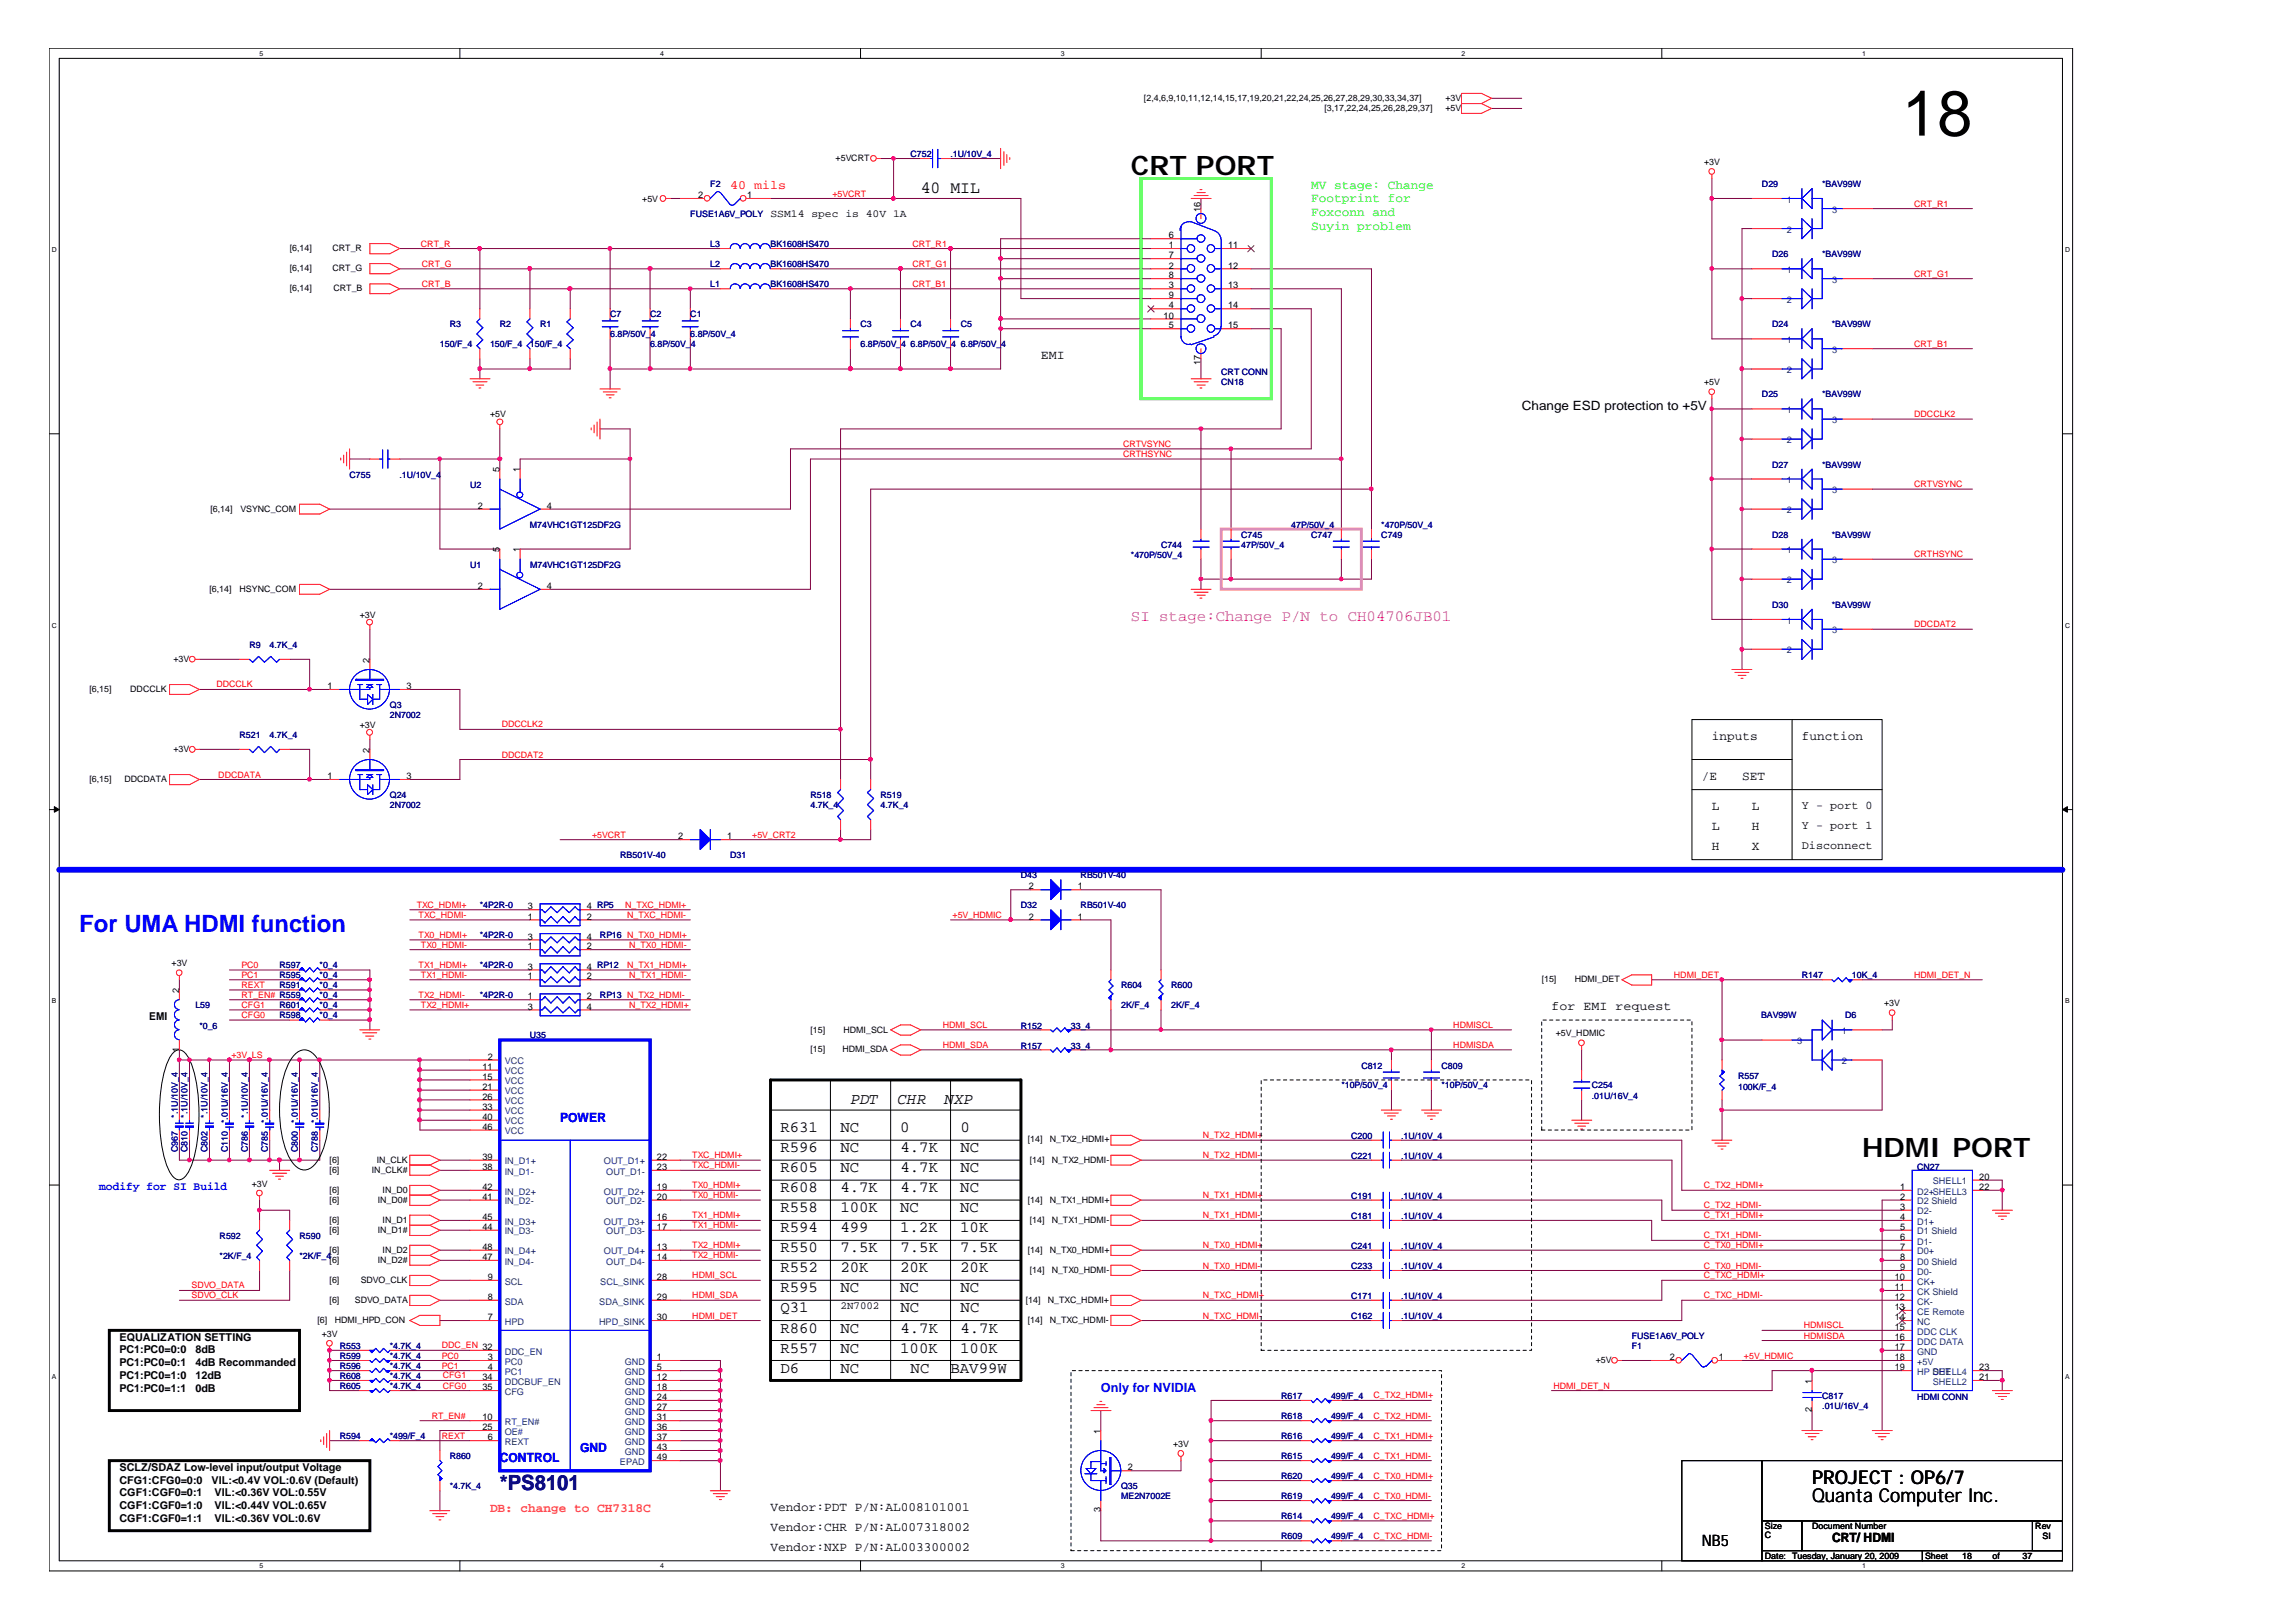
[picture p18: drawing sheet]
<svg xmlns="http://www.w3.org/2000/svg" width="297mm" height="210mm" viewBox="0 0 297 210" stroke-linecap="round" stroke-linejoin="round" font-family="sans-serif">
<defs><g id="words">
<text font-size="8.3" x="246" y="17.5">18</text>
<g font-size="3.5">
<text x="146.3" y="22.7">CRT PORT</text>
<text x="240.8" y="149.6">HDMI PORT</text>
</g>
<text font-size="3.1" fill="#00f" x="10.2" y="120.5">For UMA HDMI function</text>
<text font-size="2.7" fill="#000080" x="64.6" y="192.8">*PS8101</text>
<g font-size="2.5">
<text x="234.4" y="191.9">PROJECT : OP6/7</text>
<text x="234.4" y="194.2">Quanta Computer Inc.</text>
</g>
<text font-size="2.2" x="119.1" y="24.9">40 MIL</text>
<text font-size="2" fill="#f0f" x="146.3" y="80.4">SI stage:Change P/N to CH04706JB01</text>
<g font-size="2">
<text x="110" y="142.7">PDT</text>
<text x="116.1" y="142.7">CHR</text>
<text x="122.2" y="142.7">NXP</text>
<text x="100.9" y="146.4">R631</text>
<text x="100.9" y="149">R596</text>
<text x="108.7" y="146.4">NC</text>
<text x="108.7" y="149">NC</text>
<text x="116.4" y="146.4">0</text>
<text x="116.5" y="149">4.7K</text>
<text x="124.2" y="146.4">0</text>
<text x="124.2" y="149">NC</text>
<text x="100.9" y="151.6">R605</text>
<text x="100.9" y="154.2">R608</text>
<text x="108.7" y="151.6">NC</text>
<text x="108.7" y="154.2">4.7K</text>
<text x="116.5" y="151.6">4.7K</text>
<text x="116.5" y="154.2">4.7K</text>
<text x="124.2" y="154.2">NC</text>
<text x="124.2" y="151.6">NC</text>
<text x="100.9" y="156.8">R558</text>
<text x="100.9" y="159.4">R594</text>
<text x="100.9" y="162">R550</text>
<text x="108.7" y="156.8">100K</text>
<text x="108.7" y="159.4">499</text>
<text x="108.7" y="162">7.5K</text>
<text x="116.4" y="156.8">NC</text>
<text x="116.4" y="159.4">1.2K</text>
<text x="116.5" y="162">7.5K</text>
<text x="124.2" y="159.4">10K</text>
<text x="124.2" y="156.8">NC</text>
<text x="124.2" y="162">7.5K</text>
<text x="100.9" y="164.6">R552</text>
<text x="100.9" y="167.1">R595</text>
<text x="108.7" y="164.6">20K</text>
<text x="108.7" y="167.1">NC</text>
<text x="116.4" y="164.6">20K</text>
<text x="116.4" y="167.1">NC</text>
<text x="124.2" y="164.6">20K</text>
<text x="124.2" y="167.1">NC</text>
<text x="100.9" y="169.7">Q31</text>
<text x="100.9" y="172.4">R860</text>
<text x="108.7" y="172.4">NC</text>
<text x="116.5" y="169.7">NC</text>
<text x="116.5" y="172.4">4.7K</text>
<text x="124.2" y="172.4">4.7K</text>
<text x="124.2" y="169.7">NC</text>
<text x="100.9" y="174.9">R557</text>
<text x="100.9" y="177.5">D6</text>
<text x="108.7" y="174.9">NC</text>
<text x="108.7" y="177.5">NC</text>
<text x="116.4" y="174.9">100K</text>
<text x="117.8" y="177.5">NC</text>
<text x="122.9" y="177.5">BAV99W</text>
<text x="124.2" y="174.9">100K</text>
<text x="220.1" y="200">NB5</text>
</g>
<text font-size="1.7" fill="#f00" x="94.4" y="24.4">40 mils</text>
<g font-size="1.7" fill="#0f0">
<text x="169.6" y="24.4">MV stage: Change</text>
<text x="169.6" y="26.2">Footprint for</text>
<text x="169.6" y="28">Foxconn and</text>
<text x="169.6" y="29.7">Suyin problem</text>
</g>
<g font-size="1.7">
<text x="134.6" y="46.4">EMI</text>
<text x="196.8" y="53.1">Change ESD protection to +5V</text>
<text x="221.4" y="95.6">inputs</text>
<text x="233" y="95.6">function</text>
<text x="220.1" y="100.9">/E</text>
<text x="225.3" y="100.9">SET</text>
<text x="221.4" y="104.7">L</text>
<text x="221.4" y="107.3">L</text>
<text x="226.6" y="104.7">L</text>
<text x="226.6" y="107.3">H</text>
<text x="221.4" y="109.9">H</text>
<text x="226.6" y="109.9">X</text>
<text x="200.7" y="130.6">for EMI request</text>
<text x="99.7" y="195.4">Vendor:PDT P/N:AL008101001</text>
<text x="99.7" y="198">Vendor:CHR P/N:AL007318002</text>
<text x="99.7" y="200.6">Vendor:NXP P/N:AL003300002</text>
<text x="236.9" y="199.5">CRT/ HDMI</text>
</g>
<g font-size="1.7" fill="#00f">
<text x="72.4" y="145.1">POWER</text>
<text x="142.4" y="180.1">Only for NVIDIA</text>
<text x="64.6" y="189.1">CONTROL</text>
<text x="75" y="187.8">GND</text>
</g>
<text font-size="1.7" fill="#ff8000" x="63.4" y="195.5">DB: change to CH7318C</text>
<g font-size="1.5">
<text x="233" y="104.6">Y - port 0</text>
<text x="233" y="107.2">Y - port 1</text>
<text x="233" y="109.8">Disconnect</text>
</g>
<text font-size="1.5" fill="#00f" x="12.8" y="153.9">modify for SI Build</text>
<g font-size="1.4">
<text x="99.7" y="28.1">SSM14 spec is 40V 1A</text>
<text x="19.3" y="131.9">EMI</text>
<text x="15.5" y="173.4">EQUALIZATION SETTING</text>
<text x="108.7" y="169.3">2N7002</text>
<text x="15.5" y="175">PC1:PC0=0:0</text>
<text x="15.5" y="176.7">PC1:PC0=0:1</text>
<text x="15.5" y="178.3">PC1:PC0=1:0</text>
<text x="15.5" y="180">PC1:PC0=1:1</text>
<text x="25.3" y="175">8dB</text>
<text x="25.3" y="176.7">4dB Recommanded</text>
<text x="25.3" y="178.3">12dB</text>
<text x="25.3" y="180">0dB</text>
<text x="15.5" y="190.2">SCLZ/SDAZ Low-level input/output Voltage</text>
<text x="15.5" y="191.9">CFG1:CFG0=0:0</text>
<text x="27.4" y="191.9">VIL:&lt;0.4V VOL:0.6V (Default)</text>
<text x="15.5" y="193.5">CGF1:CGF0=0:1</text>
<text x="15.5" y="195.2">CGF1:CGF0=1:0</text>
<text x="15.5" y="196.8">CGF1:CGF0=1:1</text>
<text x="27.8" y="193.5">VIL:&lt;0.36V VOL:0.55V</text>
<text x="27.8" y="195.2">VIL:&lt;0.44V VOL:0.65V</text>
<text x="27.8" y="196.8">VIL:&lt;0.36V VOL:0.6V</text>
</g>
<g font-size="1.2">
<text x="90.3" y="25.6">2</text>
<text x="96.6" y="25.6">1</text>
<text x="155.3" y="27.4" transform="rotate(-90 155.3 27.4)">16</text>
<text x="151.2" y="32.1">1</text>
<text x="151.2" y="34.7">2</text>
<text x="151.2" y="30.8">6</text>
<text x="151.2" y="33.4">7</text>
<text x="151.2" y="36">8</text>
<text x="158.8" y="34.7">12</text>
<text x="158.8" y="32.1">11</text>
<text x="150.5" y="41.2">10</text>
<text x="151.2" y="37.3">3</text>
<text x="151.2" y="39.9">4</text>
<text x="151.2" y="38.6">9</text>
<text x="158.8" y="39.9">14</text>
<text x="158.8" y="37.3">13</text>
<text x="151.2" y="42.5">5</text>
<text x="155.3" y="47.3" transform="rotate(-90 155.3 47.3)">17</text>
<text x="158.8" y="42.5">15</text>
<text x="61.8" y="65.8">2</text>
<text x="64.6" y="61.1" transform="rotate(-90 64.6 61.1)">5</text>
<text x="67.2" y="61.1" transform="rotate(-90 67.2 61.1)">1</text>
<text x="70.7" y="65.8">4</text>
<text x="64.6" y="71.4" transform="rotate(-90 64.6 71.4)">5</text>
<text x="67.2" y="71.4" transform="rotate(-90 67.2 71.4)">1</text>
<text x="61.8" y="76.2">2</text>
<text x="70.7" y="76.2">4</text>
<text x="42.4" y="89.1">1</text>
<text x="47.8" y="85.7" transform="rotate(-90 47.8 85.7)">2</text>
<text x="52.6" y="89.1">3</text>
<text x="42.4" y="100.8">1</text>
<text x="47.8" y="97.3" transform="rotate(-90 47.8 97.3)">2</text>
<text x="52.6" y="100.8">3</text>
<text x="87.7" y="108.6">2</text>
<text x="94.1" y="108.6">1</text>
<text x="68.3" y="118.9">1</text>
<text x="68.3" y="117.6">3</text>
<text x="75.9" y="118.9">2</text>
<text x="75.9" y="117.6">4 RP5</text>
<text x="133.1" y="115">2</text>
<text x="133.1" y="118.9">2</text>
<text x="139.4" y="115">1</text>
<text x="139.4" y="118.9">1</text>
<text x="68.3" y="122.8">1</text>
<text x="68.3" y="121.5">3</text>
<text x="68.3" y="125.4">3</text>
<text x="75.9" y="122.8">2</text>
<text x="75.9" y="121.5">4</text>
<text x="75.9" y="125.4">4 RP12</text>
<text x="23.2" y="128.4" transform="rotate(-90 23.2 128.4)">2</text>
<text x="68.3" y="129.3">1</text>
<text x="68.3" y="130.6">3</text>
<text x="68.3" y="126.7">1</text>
<text x="75.9" y="129.3">2</text>
<text x="75.9" y="130.6">4</text>
<text x="75.9" y="126.7">2</text>
<text x="23.2" y="136" transform="rotate(-90 23.2 136)">1</text>
<text x="63.1" y="137">2</text>
<text x="62.4" y="138.4">11</text>
<text x="62.4" y="139.6">15</text>
<text x="62.4" y="140.9">21</text>
<text x="62.4" y="142.2">26</text>
<text x="62.4" y="143.5">33</text>
<text x="62.4" y="144.8">40</text>
<text x="62.4" y="146.1">46</text>
<text x="62.4" y="150">39</text>
<text x="62.4" y="151.3">38</text>
<text x="62.4" y="155.2">41</text>
<text x="62.4" y="153.9">42</text>
<text x="85" y="150">22</text>
<text x="85" y="153.9">19</text>
<text x="85" y="151.3">23</text>
<text x="85" y="155.2">20</text>
<text x="245.7" y="153.9">1</text>
<text x="245.7" y="155.2">2</text>
<text x="256" y="152.6">20</text>
<text x="256" y="153.9">22</text>
<text x="62.4" y="157.8">45</text>
<text x="62.4" y="159.1">44</text>
<text x="62.4" y="161.6">48</text>
<text x="85" y="157.8">16</text>
<text x="85" y="161.6">13</text>
<text x="85" y="159.1">17</text>
<text x="245.7" y="156.5">3</text>
<text x="245.7" y="159.1">5</text>
<text x="245.7" y="161.6">7</text>
<text x="245.7" y="157.8">4</text>
<text x="245.7" y="160.4">6</text>
<text x="62.4" y="163">47</text>
<text x="63.1" y="165.5">9</text>
<text x="85" y="165.5">28</text>
<text x="85" y="163">14</text>
<text x="245.1" y="166.8">11</text>
<text x="245.1" y="165.5">10</text>
<text x="245.7" y="164.3">9</text>
<text x="245.7" y="163">8</text>
<text x="63.1" y="168.1">8</text>
<text x="63.1" y="170.7">7</text>
<text x="85" y="168.1">29</text>
<text x="85" y="170.7">30</text>
<text x="245.1" y="169.4">13</text>
<text x="245.1" y="172">15</text>
<text x="245.1" y="168.1">12</text>
<text x="245.1" y="170.7">14</text>
<text x="245.1" y="173.3">16</text>
<text x="62.4" y="178.5">34</text>
<text x="62.4" y="179.8">35</text>
<text x="63.1" y="175.9">3</text>
<text x="63.1" y="177.2">4</text>
<text x="85" y="175.9">1</text>
<text x="85" y="177.2">5</text>
<text x="85" y="178.5">12</text>
<text x="85" y="179.8">18</text>
<text x="215.9" y="175.9">2</text>
<text x="222.3" y="175.9">1</text>
<text x="234.3" y="179" transform="rotate(-90 234.3 179)">1</text>
<text x="245.1" y="174.6">17</text>
<text x="245.1" y="177.2">19</text>
<text x="245.1" y="175.9">18</text>
<text x="256" y="178.5">21</text>
<text x="256" y="177.2">23</text>
<text x="62.4" y="185">25</text>
<text x="62.4" y="183.7">10</text>
<text x="85" y="181.1">24</text>
<text x="85" y="182.4">27</text>
<text x="85" y="183.7">31</text>
<text x="85" y="185">36</text>
<text x="142.3" y="185.4" transform="rotate(-90 142.3 185.4)">1</text>
<text x="234.3" y="182.6" transform="rotate(-90 234.3 182.6)">2</text>
<text x="63.1" y="186.3">6</text>
<text x="85" y="186.3">37</text>
<text x="85" y="187.6">43</text>
<text x="85" y="188.9">49</text>
<text x="145.9" y="190.2">2</text>
<text x="142.3" y="195.6" transform="rotate(-90 142.3 195.6)">3</text>
</g>
<g font-size="1.2" fill="#004080">
<text x="231.1" y="26.2">1</text>
<text x="236.9" y="27.5">3</text>
<text x="231.1" y="30.1">2</text>
<text x="231.1" y="35.3">1</text>
<text x="231.1" y="39.2">2</text>
<text x="236.9" y="36.6">3</text>
<text x="231.1" y="44.4">1</text>
<text x="236.9" y="45.6">3</text>
<text x="231.1" y="53.4">1</text>
<text x="231.1" y="48.3">2</text>
<text x="231.1" y="57.3">2</text>
<text x="236.9" y="54.8">3</text>
<text x="231.1" y="62.5">1</text>
<text x="236.9" y="63.8">3</text>
<text x="231.1" y="66.4">2</text>
<text x="231.1" y="71.6">1</text>
<text x="231.1" y="75.5">2</text>
<text x="236.9" y="72.9">3</text>
<text x="231.1" y="80.7">1</text>
<text x="236.9" y="81.9">3</text>
<text x="231.1" y="84.5">2</text>
<text x="65.3" y="137.6">VCC</text>
<text x="232.4" y="135.1">3</text>
<text x="238.2" y="133.7">1</text>
<text x="238.2" y="137.6">2</text>
<text x="65.3" y="139">VCC</text>
<text x="65.3" y="140.2">VCC</text>
<text x="65.3" y="141.5">VCC</text>
<text x="65.3" y="142.8">VCC</text>
<text x="65.3" y="144.1">VCC</text>
<text x="65.3" y="145.4">VCC</text>
<text x="65.3" y="146.7">VCC</text>
<text x="65.3" y="150.6">IN_D1+</text>
<text x="65.3" y="151.9">IN_D1-</text>
<text x="65.3" y="155.8">IN_D2-</text>
<text x="65.3" y="154.5">IN_D2+</text>
<text x="78.1" y="150.6">OUT_D1+</text>
<text x="78.1" y="154.5">OUT_D2+</text>
<text x="78.4" y="151.9">OUT_D1-</text>
<text x="78.4" y="155.8">OUT_D2-</text>
<text x="247.9" y="154.5">D2+SHELL3</text>
<text x="247.9" y="155.8">D2 Shield</text>
<text x="250" y="153.2">SHELL1</text>
<text x="65.3" y="158.4">IN_D3+</text>
<text x="65.3" y="159.7">IN_D3-</text>
<text x="78.1" y="158.4">OUT_D3+</text>
<text x="78.4" y="159.7">OUT_D3-</text>
<text x="247.9" y="157.1">D2-</text>
<text x="247.9" y="159.7">D1 Shield</text>
<text x="247.9" y="158.4">D1+</text>
<text x="247.9" y="161">D1-</text>
<text x="65.3" y="162.2">IN_D4+</text>
<text x="65.3" y="163.5">IN_D4-</text>
<text x="65.3" y="166.1">SCL</text>
<text x="77.6" y="166.1">SCL_SINK</text>
<text x="78.1" y="162.2">OUT_D4+</text>
<text x="78.4" y="163.5">OUT_D4-</text>
<text x="247.9" y="162.2">D0+</text>
<text x="247.9" y="164.9">D0-</text>
<text x="247.9" y="167.4">CK Shield</text>
<text x="247.9" y="163.5">D0 Shield</text>
<text x="247.9" y="166.1">CK+</text>
<text x="65.3" y="168.7">SDA</text>
<text x="65.3" y="171.3">HPD</text>
<text x="77.5" y="171.3">HPD_SINK</text>
<text x="77.5" y="168.7">SDA_SINK</text>
<text x="247.9" y="170">CE Remote</text>
<text x="247.9" y="172.6">DDC CLK</text>
<text x="247.9" y="168.7">CK-</text>
<text x="247.9" y="171.3">NC</text>
<text x="247.9" y="173.9">DDC DATA</text>
<text x="65.3" y="175.2">DDC_EN</text>
<text x="65.3" y="176.5">PC0</text>
<text x="65.3" y="177.8">PC1</text>
<text x="65.3" y="179.1">DDCBUF_EN</text>
<text x="80.8" y="176.5">GND</text>
<text x="80.8" y="177.8">GND</text>
<text x="80.8" y="179.1">GND</text>
<text x="247.9" y="175.2">GND</text>
<text x="247.9" y="177.8">HP DET</text>
<text x="247.9" y="176.5">+5V</text>
<text x="250" y="179.1">SHELL2</text>
<text x="250" y="177.8">SHELL4</text>
<text x="65.3" y="185.6">OE#</text>
<text x="65.3" y="184.3">RT_EN#</text>
<text x="65.3" y="180.4">CFG</text>
<text x="80.8" y="180.4">GND</text>
<text x="80.8" y="181.7">GND</text>
<text x="80.8" y="183">GND</text>
<text x="80.8" y="184.3">GND</text>
<text x="80.8" y="185.6">GND</text>
<text x="65.3" y="186.9">REXT</text>
<text x="80.2" y="189.5">EPAD</text>
<text x="80.8" y="186.9">GND</text>
<text x="80.8" y="188.1">GND</text>
</g>
<g font-size="1.1">
<text x="148" y="13.1">[2,4,6,9,10,11,12,14,15,17,19,20,21,22,24,25,26,27,28,29,30,33,34,37]</text>
<text x="171.3" y="14.4">[3,17,22,24,25,26,28,29,37]</text>
<text x="186.9" y="13.1">+3V</text>
<text x="186.9" y="14.4">+5V</text>
<text x="108.1" y="20.8">+5VCRT</text>
<text x="220.4" y="21.4">+3V</text>
<text x="83.1" y="26.1">+5V</text>
<text x="37.5" y="32.5">[6,14]</text>
<text x="37.5" y="35.1">[6,14]</text>
<text x="43" y="32.5">CRT_R</text>
<text x="43" y="35.1">CRT_G</text>
<text x="37.5" y="37.6">[6,14]</text>
<text x="43.1" y="37.6">CRT_B</text>
<text x="63.4" y="54">+5V</text>
<text x="220.4" y="49.8">+5V</text>
<text x="27.2" y="66.2">[6,14]</text>
<text x="31.1" y="66.2">VSYNC_COM</text>
<text x="27.1" y="76.5">[6,14]</text>
<text x="31" y="76.5">HSYNC_COM</text>
<text x="46.5" y="79.9">+3V</text>
<text x="11.6" y="89.5">[6,15]</text>
<text x="16.8" y="89.5">DDCCLK</text>
<text x="22.4" y="85.6">+3V</text>
<text x="46.5" y="94.2">+3V</text>
<text x="11.6" y="101.1">[6,15]</text>
<text x="16.1" y="101.1">DDCDATA</text>
<text x="22.4" y="97.3">+3V</text>
<text x="22.2" y="125">+3V</text>
<text x="199.4" y="127.1">[15]</text>
<text x="203.7" y="127.1">HDMI_DET</text>
<text x="243.7" y="130.1">+3V</text>
<text x="104.8" y="133.5">[15]</text>
<text x="104.8" y="136.1">[15]</text>
<text x="109" y="136.1">HDMI_SDA</text>
<text x="109.1" y="133.5">HDMI_SCL</text>
<text x="201.2" y="134">+5V_HDMIC</text>
<text x="132.9" y="147.8">[14]</text>
<text x="135.8" y="147.8">N_TX2_HDMI+</text>
<text x="32.6" y="153.5">+3V</text>
<text x="42.6" y="155.5">[6]</text>
<text x="42.6" y="154.2">[6]</text>
<text x="42.6" y="150.4">[6]</text>
<text x="42.6" y="151.7">[6]</text>
<text x="48.1" y="151.7">IN_CLK#</text>
<text x="48.7" y="150.4">IN_CLK</text>
<text x="48.9" y="155.5">IN_D0#</text>
<text x="49.5" y="154.2">IN_D0</text>
<text x="132.9" y="155.5">[14]</text>
<text x="133.2" y="150.4">[14]</text>
<text x="135.8" y="155.5">N_TX1_HDMI+</text>
<text x="136" y="150.4">N_TX2_HDMI-</text>
<text x="42.6" y="159.4">[6]</text>
<text x="42.6" y="158.1">[6]</text>
<text x="48.9" y="159.4">IN_D1#</text>
<text x="49.5" y="158.1">IN_D1</text>
<text x="133.2" y="158.1">[14]</text>
<text x="136" y="158.1">N_TX1_HDMI-</text>
<text x="42.6" y="163.3">[6]</text>
<text x="42.6" y="162">[6]</text>
<text x="42.6" y="165.9">[6]</text>
<text x="46.7" y="165.9">SDVO_CLK</text>
<text x="48.9" y="163.3">IN_D2#</text>
<text x="49.5" y="162">IN_D2</text>
<text x="132.9" y="162">[14]</text>
<text x="133.2" y="164.6">[14]</text>
<text x="135.8" y="162">N_TX0_HDMI+</text>
<text x="136" y="164.6">N_TX0_HDMI-</text>
<text x="41.1" y="171.1">[6]</text>
<text x="41.6" y="172.9">+3V</text>
<text x="42.6" y="168.5">[6]</text>
<text x="43.3" y="171.1">HDMI_HPD_CON</text>
<text x="45.9" y="168.5">SDVO_DATA</text>
<text x="132.7" y="168.5">[14]</text>
<text x="132.9" y="171.1">[14]</text>
<text x="135.5" y="168.5">N_TXC_HDMI+</text>
<text x="135.8" y="171.1">N_TXC_HDMI-</text>
<text x="206.4" y="176.3">+5V</text>
<text x="151.7" y="187.2">+3V</text>
<text x="228.3" y="197.8">Size</text>
<text x="234.4" y="197.8">Document Number</text>
<text x="263.2" y="197.8">Rev</text>
<text x="228.3" y="201.6">Date: Tuesday, January 20, 2009</text>
<text x="228.3" y="198.9">C</text>
<text x="249" y="201.6">Sheet</text>
<text x="253.8" y="201.6">18</text>
<text x="257.7" y="201.6">of</text>
<text x="261.6" y="201.6">37</text>
<text x="264.2" y="199.1">SI</text>
</g>
<g font-size="1.1" fill="#000080">
<text x="117.8" y="20.3">C752</text>
<text x="122.9" y="20.3">.1U/10V_4</text>
<text x="89.3" y="28.1">FUSE1A6V_POLY</text>
<text x="91.9" y="24.2">F2</text>
<text x="227.9" y="24.2">D29</text>
<text x="235.6" y="24.2">*BAV99W</text>
<text x="91.9" y="34.6">L2</text>
<text x="91.9" y="32">L3</text>
<text x="99.7" y="34.6">BK1608HS470</text>
<text x="99.7" y="32">BK1608HS470</text>
<text x="229.2" y="33.2">D26</text>
<text x="235.6" y="33.2">*BAV99W</text>
<text x="78.9" y="41">C7</text>
<text x="84.1" y="41">C2</text>
<text x="89.3" y="41">C1</text>
<text x="91.9" y="37.1">L1</text>
<text x="99.7" y="37.1">BK1608HS470</text>
<text x="56.9" y="44.9">150/F_4</text>
<text x="58.2" y="42.3">R3</text>
<text x="63.4" y="44.9">150/F_4</text>
<text x="64.6" y="42.3">R2</text>
<text x="68.5" y="44.9">150/F_4</text>
<text x="69.8" y="42.3">R1</text>
<text x="78.9" y="43.6">6.8P/50V_4</text>
<text x="84.1" y="44.9">6.8P/50V_4</text>
<text x="89.3" y="43.6">6.8P/50V_4</text>
<text x="111.3" y="42.3">C3</text>
<text x="111.3" y="44.9">6.8P/50V_4</text>
<text x="117.8" y="42.3">C4</text>
<text x="117.8" y="44.9">6.8P/50V_4</text>
<text x="124.2" y="42.3">C5</text>
<text x="124.2" y="44.9">6.8P/50V_4</text>
<text x="229.2" y="42.3">D24</text>
<text x="236.9" y="42.3">*BAV99W</text>
<text x="157.9" y="49.8">CN18</text>
<text x="157.9" y="48.5">CRT CONN</text>
<text x="227.9" y="51.4">D25</text>
<text x="235.6" y="51.4">*BAV99W</text>
<text x="45.2" y="61.8">C755</text>
<text x="51.7" y="61.8">.1U/10V_4</text>
<text x="60.8" y="63">U2</text>
<text x="229.2" y="60.5">D27</text>
<text x="235.6" y="60.5">*BAV99W</text>
<text x="68.5" y="68.3">M74VHC1GT125DF2G</text>
<text x="150.2" y="70.8">C744</text>
<text x="160.5" y="69.5">C745</text>
<text x="160.5" y="70.8">47P/50V_4</text>
<text x="167" y="68.3">47P/50V_4</text>
<text x="169.6" y="69.5">C747</text>
<text x="178.6" y="69.5">C749</text>
<text x="178.6" y="68.3">*470P/50V_4</text>
<text x="229.2" y="69.5">D28</text>
<text x="236.9" y="69.5">*BAV99W</text>
<text x="60.8" y="73.4">U1</text>
<text x="68.6" y="73.4">M74VHC1GT125DF2G</text>
<text x="146.3" y="72.1">*470P/50V_4</text>
<text x="32.3" y="83.8">R9</text>
<text x="34.9" y="83.8">4.7K_4</text>
<text x="229.2" y="78.6">D30</text>
<text x="236.9" y="78.6">*BAV99W</text>
<text x="31" y="95.4">R521</text>
<text x="34.9" y="95.4">4.7K_4</text>
<text x="50.4" y="91.5">Q3</text>
<text x="50.4" y="92.9">2N7002</text>
<text x="50.4" y="103.2">Q24</text>
<text x="50.4" y="104.5">2N7002</text>
<text x="104.8" y="103.2">R518</text>
<text x="104.8" y="104.5">4.7K_4</text>
<text x="113.9" y="103.2">R519</text>
<text x="113.9" y="104.5">4.7K_4</text>
<text x="80.2" y="111">RB501V-40</text>
<text x="94.4" y="111">D31</text>
<text x="132" y="113.6">D43</text>
<text x="139.8" y="113.6">RB501V-40</text>
<text x="62.1" y="117.4">*4P2R-0</text>
<text x="132" y="117.4">D32</text>
<text x="139.8" y="117.4">RB501V-40</text>
<text x="36.2" y="125.2">R597</text>
<text x="41.3" y="125.2">*0_4</text>
<text x="62.1" y="121.3">*4P2R-0</text>
<text x="62.1" y="125.2">*4P2R-0</text>
<text x="77.6" y="121.3">RP16 N_TX0_HDMI+</text>
<text x="25.3" y="130.4">L59</text>
<text x="36.2" y="126.5">R595</text>
<text x="36.2" y="131.7">R598</text>
<text x="36.2" y="127.8">R591</text>
<text x="36.2" y="130.4">R601</text>
<text x="41.3" y="129.1">*0_4</text>
<text x="41.3" y="126.5">*0_4</text>
<text x="41.3" y="131.7">*0_4</text>
<text x="41.3" y="127.8">*0_4</text>
<text x="41.3" y="130.4">*0_4</text>
<text x="62.1" y="129.1">*4P2R-0</text>
<text x="77.6" y="129.1">RP13 N_TX2_HDMI-</text>
<text x="145" y="127.8">R604</text>
<text x="145" y="130.4">2K/F_4</text>
<text x="151.5" y="127.8">R600</text>
<text x="151.5" y="130.4">2K/F_4</text>
<text x="227.8" y="131.7">BAV99W</text>
<text x="233" y="126.5">R147</text>
<text x="238.6" y="131.7">D6</text>
<text x="239.5" y="126.5">10K_4</text>
<text x="25.8" y="133">*0_6</text>
<text x="68.5" y="134.3">U35</text>
<text x="132" y="135.6">R157</text>
<text x="132" y="133">R152</text>
<text x="138.5" y="135.6">33_4</text>
<text x="138.5" y="133">33_4</text>
<text x="173.5" y="140.8">*10P/50V_4</text>
<text x="176.1" y="138.2">C812</text>
<text x="186.4" y="138.2">C809</text>
<text x="186.4" y="140.8">*10P/50V_4</text>
<text x="205.9" y="140.8">C254</text>
<text x="205.9" y="142.1">.01U/16V_4</text>
<text x="224.8" y="139.5">R557</text>
<text x="224.8" y="141">100K/F_4</text>
<text x="23" y="149" transform="rotate(-90 23 149)">C967</text>
<text x="23" y="144.6" transform="rotate(-90 23 144.6)">*.1U/10V_4</text>
<text x="24.3" y="149" transform="rotate(-90 24.3 149)">C810</text>
<text x="24.3" y="144.6" transform="rotate(-90 24.3 144.6)">*.1U/10V_4</text>
<text x="26.8" y="149" transform="rotate(-90 26.8 149)">C802</text>
<text x="26.8" y="144.6" transform="rotate(-90 26.8 144.6)">*.1U/10V_4</text>
<text x="29.5" y="149" transform="rotate(-90 29.5 149)">C110</text>
<text x="29.5" y="145.3" transform="rotate(-90 29.5 145.3)">*.01U/16V_4</text>
<text x="32" y="149" transform="rotate(-90 32 149)">C786</text>
<text x="32" y="144.6" transform="rotate(-90 32 144.6)">*.1U/10V_4</text>
<text x="34.6" y="149" transform="rotate(-90 34.6 149)">C785</text>
<text x="34.6" y="145.3" transform="rotate(-90 34.6 145.3)">*.01U/16V_4</text>
<text x="38.5" y="149" transform="rotate(-90 38.5 149)">C800</text>
<text x="38.5" y="145.3" transform="rotate(-90 38.5 145.3)">*.01U/16V_4</text>
<text x="41.1" y="149" transform="rotate(-90 41.1 149)">C788</text>
<text x="41.1" y="145.3" transform="rotate(-90 41.1 145.3)">*.01U/16V_4</text>
<text x="174.8" y="149.8">C221</text>
<text x="174.8" y="147.2">C200</text>
<text x="181.2" y="149.8">.1U/10V_4</text>
<text x="181.2" y="147.2">.1U/10V_4</text>
<text x="174.8" y="155">C191</text>
<text x="181.2" y="155">.1U/10V_4</text>
<text x="247.9" y="151.3">CN27</text>
<text x="28.4" y="160.2">R592</text>
<text x="38.7" y="160.2">R590</text>
<text x="174.8" y="161.5">C241</text>
<text x="174.8" y="157.6">C181</text>
<text x="181.2" y="161.5">.1U/10V_4</text>
<text x="181.2" y="157.6">.1U/10V_4</text>
<text x="28.4" y="162.8">*2K/F_4</text>
<text x="38.7" y="162.8">*2K/F_4</text>
<text x="174.8" y="164.1">C233</text>
<text x="174.8" y="168">C171</text>
<text x="181.2" y="164.1">.1U/10V_4</text>
<text x="181.2" y="168">.1U/10V_4</text>
<text x="174.8" y="170.6">C162</text>
<text x="181.2" y="170.6">.1U/10V_4</text>
<text x="211" y="173.2">FUSE1A6V_POLY</text>
<text x="43.9" y="174.5">R553</text>
<text x="43.9" y="178.4">R608</text>
<text x="43.9" y="177.1">R596</text>
<text x="43.9" y="179.6">R605</text>
<text x="43.9" y="175.7">R599</text>
<text x="50.4" y="174.5">*4.7K_4</text>
<text x="50.4" y="178.4">*4.7K_4</text>
<text x="50.4" y="177.1">*4.7K_4</text>
<text x="50.4" y="179.6">*4.7K_4</text>
<text x="50.4" y="175.7">*4.7K_4</text>
<text x="211" y="174.5">F1</text>
<text x="165.7" y="183.5">R618</text>
<text x="165.7" y="180.9">R617</text>
<text x="172.1" y="183.5">499/F_4</text>
<text x="172.1" y="180.9">499/F_4</text>
<text x="235.7" y="180.9">C817</text>
<text x="235.7" y="182.2">.01U/16V_4</text>
<text x="247.9" y="181.1">HDMI CONN</text>
<text x="43.9" y="186.1">R594</text>
<text x="50.4" y="186.1">*499/F_4</text>
<text x="58.2" y="188.7">R860</text>
<text x="165.7" y="191.3">R620</text>
<text x="165.7" y="188.7">R615</text>
<text x="165.7" y="186.1">R616</text>
<text x="172.1" y="191.3">499/F_4</text>
<text x="172.1" y="188.7">499/F_4</text>
<text x="172.1" y="186.1">499/F_4</text>
<text x="58.2" y="192.6">*4.7K_4</text>
<text x="145" y="192.6">Q35</text>
<text x="145" y="193.9">ME2N7002E</text>
<text x="165.7" y="193.9">R619</text>
<text x="165.7" y="196.5">R614</text>
<text x="172.1" y="193.9">499/F_4</text>
<text x="172.1" y="196.5">499/F_4</text>
<text x="165.7" y="199.1">R609</text>
<text x="172.1" y="199.1">499/F_4</text>
</g>
<g font-size="1.1" fill="#f00">
<text x="107.7" y="25.4">+5VCRT</text>
<text x="247.6" y="26.7">CRT_R1</text>
<text x="54.4" y="31.9">CRT_R</text>
<text x="54.6" y="34.5">CRT_G</text>
<text x="118" y="31.9">CRT_R1</text>
<text x="118" y="34.5">CRT_G1</text>
<text x="247.6" y="35.8">CRT_G1</text>
<text x="54.6" y="37.1">CRT_B</text>
<text x="118" y="37.1">CRT_B1</text>
<text x="247.6" y="44.8">CRT_B1</text>
<text x="247.6" y="53.9">DDCCLK2</text>
<text x="145.2" y="57.8">CRTVSYNC</text>
<text x="145.2" y="59.1">CRTHSYNC</text>
<text x="247.6" y="63">CRTVSYNC</text>
<text x="247.6" y="72.1">CRTHSYNC</text>
<text x="247.6" y="81.1">DDCDAT2</text>
<text x="28" y="88.9">DDCCLK</text>
<text x="64.9" y="94.1">DDCCLK2</text>
<text x="28.2" y="100.6">DDCDATA</text>
<text x="64.9" y="98">DDCDAT2</text>
<text x="76.6" y="108.3">+5VCRT</text>
<text x="97.3" y="108.3">+5V_CRT2</text>
<text x="53.9" y="117.4">TXC_HDMI+</text>
<text x="54.1" y="118.7">TXC_HDMI-</text>
<text x="80.9" y="117.4">N_TXC_HDMI+</text>
<text x="81.1" y="118.7">N_TXC_HDMI-</text>
<text x="123.2" y="118.7">+5V_HDMIC</text>
<text x="31.2" y="125.2">PC0</text>
<text x="54.1" y="121.3">TX0_HDMI+</text>
<text x="54.1" y="125.2">TX1_HDMI+</text>
<text x="54.4" y="122.6">TX0_HDMI-</text>
<text x="81.1" y="125.2">N_TX1_HDMI+</text>
<text x="81.4" y="122.6">N_TX0_HDMI-</text>
<text x="31.2" y="126.5">PC1</text>
<text x="31.2" y="127.8">REXT</text>
<text x="31.2" y="129">RT_EN# R559</text>
<text x="31.2" y="131.7">CFG0</text>
<text x="31.2" y="130.4">CFG1</text>
<text x="54.1" y="129">TX2_HDMI-</text>
<text x="54.4" y="126.5">TX1_HDMI-</text>
<text x="54.4" y="130.4">TX2_HDMI+</text>
<text x="81.4" y="126.5">N_TX1_HDMI-</text>
<text x="81.4" y="130.4">N_TX2_HDMI+</text>
<text x="216.5" y="126.5">HDMI_DET</text>
<text x="247.6" y="126.5">HDMI_DET_N</text>
<text x="29.9" y="136.8">+3V_LS</text>
<text x="121.9" y="135.5">HDMI_SDA</text>
<text x="121.9" y="132.9">HDMI_SCL</text>
<text x="188" y="132.9">HDMISCL</text>
<text x="188" y="135.5">HDMISDA</text>
<text x="89.5" y="149.8">TXC_HDMI+</text>
<text x="155.6" y="149.8">N_TX2_HDMI-</text>
<text x="155.6" y="147.2">N_TX2_HDMI+</text>
<text x="89.5" y="151.1">TXC_HDMI-</text>
<text x="89.5" y="153.7">TX0_HDMI+</text>
<text x="89.5" y="155">TX0_HDMI-</text>
<text x="155.6" y="155">N_TX1_HDMI+</text>
<text x="220.3" y="153.7">C_TX2_HDMI+</text>
<text x="89.5" y="157.6">TX1_HDMI+</text>
<text x="89.5" y="158.8">TX1_HDMI-</text>
<text x="89.5" y="161.4">TX2_HDMI+</text>
<text x="155.6" y="157.6">N_TX1_HDMI-</text>
<text x="155.6" y="161.4">N_TX0_HDMI+</text>
<text x="220.3" y="156.3">C_TX2_HDMI-</text>
<text x="220.3" y="161.4">C_TX0_HDMI+</text>
<text x="220.3" y="157.6">C_TX1_HDMI+</text>
<text x="220.3" y="160.2">C_TX1_HDMI-</text>
<text x="24.8" y="166.6">SDVO_DATA</text>
<text x="24.8" y="167.9">SDVO_CLK</text>
<text x="89.5" y="162.7">TX2_HDMI-</text>
<text x="89.5" y="165.3">HDMI_SCL</text>
<text x="89.5" y="167.9">HDMI_SDA</text>
<text x="155.6" y="164.1">N_TX0_HDMI-</text>
<text x="155.6" y="167.9">N_TXC_HDMI+</text>
<text x="220.3" y="165.3">C_TXC_HDMI+</text>
<text x="220.3" y="167.9">C_TXC_HDMI-</text>
<text x="220.3" y="164.1">C_TX0_HDMI-</text>
<text x="89.5" y="170.5">HDMI_DET</text>
<text x="155.6" y="170.5">N_TXC_HDMI-</text>
<text x="233.3" y="173.1">HDMISDA</text>
<text x="233.3" y="171.8">HDMISCL</text>
<text x="57.1" y="175.7">PC0</text>
<text x="57.1" y="177">PC1</text>
<text x="57.1" y="174.4">DDC_EN 32</text>
<text x="57.3" y="179.6">CFG0</text>
<text x="57.3" y="178.3">CFG1</text>
<text x="200.9" y="179.6">HDMI_DET_N</text>
<text x="225.6" y="175.7">+5V_HDMIC</text>
<text x="55.8" y="183.5">RT_EN#</text>
<text x="177.6" y="180.9">C_TX2_HDMI+</text>
<text x="177.6" y="183.5">C_TX2_HDMI-</text>
<text x="57.1" y="186.1">REXT</text>
<text x="177.6" y="186.1">C_TX1_HDMI+</text>
<text x="177.6" y="188.7">C_TX1_HDMI-</text>
<text x="177.6" y="191.2">C_TX0_HDMI+</text>
<text x="177.6" y="193.8">C_TX0_HDMI-</text>
<text x="177.6" y="196.4">C_TXC_HDMI+</text>
<text x="177.6" y="199">C_TXC_HDMI-</text>
</g>
<g font-size=".9">
<text x="33.6" y="7.2">5</text>
<text x="85.4" y="7.2">4</text>
<text x="137.2" y="7.2">3</text>
<text x="189" y="7.2">2</text>
<text x="240.8" y="7.2">1</text>
<text x="6.7" y="32.6">D</text>
<text x="267.1" y="32.6">D</text>
<text x="6.7" y="81.2">C</text>
<text x="267.1" y="81.2">C</text>
<text x="6.7" y="129.8">B</text>
<text x="267.1" y="129.8">B</text>
<text x="6.7" y="178.3">A</text>
<text x="267.1" y="178.3">A</text>
<text x="33.6" y="202.8">5</text>
<text x="85.4" y="202.8">4</text>
<text x="137.2" y="202.8">3</text>
<text x="189" y="202.8">2</text>
<text x="240.8" y="202.8">1</text>
</g>
</g></defs>
<g fill="none" stroke="#000" stroke-width=".13">
<path d="M6.3 6.2h261.8v197h-261.8zM7.7 7.5h259v194.4h-259zM59.5 6.2v1.3M111.3 6.2v1.3M163.1 6.2v1.3M214.9 6.2v1.3M6.3 56.1h1.4M266.7 56.1h1.4M218.8 93.1h24.6v18.1h-24.6zM218.8 98.2h13M231.8 93.1v18.1M6.3 104.7h1.4"/>
<path d="M218.8 102.1h24.6M266.7 104.7h1.4M22.4 136.2a.97 .97 0 0 1 1.6 0 10.3 10.3 0 0 1 1.6 5.3 21.5 21.5 0 0 1-.9 9.5 2.13 2.13 0 0 1-1.5 1.6 2.11 2.11 0 0 1-1.5-1.6 22.6 22.6 0 0 1 0-13.6zM38.4 136.2a1.62 1.62 0 0 1 2.4 .4 10.7 10.7 0 0 1 1.7 5.7 14.9 14.9 0 0 1-1.2 7.5 2.42 2.42 0 0 1-1.9 1.5 2.42 2.42 0 0 1-1.9-1.5 15.5 15.5 0 0 1-1-9.8 7.2 7.2 0 0 1 1.9-3.8zM107.4 139.7v38.8M115.2 139.7v38.8M122.9 139.7v38.8M6.3 153.3h1.4M99.7 143.6h32.3M99.7 147.5h32.3M99.7 150h32.3M99.7 152.6h32.3"/>
<path d="M99.7 155.2h32.3M99.7 157.8h32.3M266.7 153.3h1.4M99.7 160.4h32.3M99.7 163h32.3M99.7 165.6h32.3M99.7 168.2h32.3M99.7 170.8h32.3M99.7 173.4h32.3M99.7 176h32.3M99.7 178.5h32.3M217.5 188.9h10.4v13h-10.4z"/>
<path d="M227.9 188.9h38.8v7.8h-38.8zM227.9 196.7h5.1v3.8h-5.1zM233 196.7h33.7v3.8h-33.7zM262.8 196.7h3.9v3.8h-3.9zM59.5 201.9v1.3M111.3 201.9v1.3M163.1 201.9v1.3M214.9 201.9v1.3M227.9 200.5h20.7v1.4h-20.7zM248.6 200.5h18.1v1.4h-18.1z"/>
</g>
<g fill="#000" stroke="#000" stroke-width=".13">
<path d="M7 104.3l.7 .4-.7 .3z" fill-rule="evenodd"/>
<path d="M266.7 104.7l.7-.4v.7z" fill-rule="evenodd"/>
</g>
<g fill="none" stroke="#800040" stroke-width=".13">
<path d="M192.9 12.7h3.9M192.9 14h3.9M51.7 32.1h41.5M51.7 37.4h41.5M51.7 34.8h41.5M62.1 32.1v7.8M68.5 34.8v5.1M73.7 37.4v2.5M78.9 32.1v7.8M84.1 34.8v5.1M86.7 25.7h1.3M89.3 37.4v2.5"/>
<path d="M99.7 25.7h32.3v12.9h16.8M100.9 32.1h47.9M100.9 37.4h47.9M100.9 34.8h47.9M110 37.4v3.8M113.9 20.5h5.2M115.6 20.5v5.2M116.5 34.8v6.4M122.9 20.5h6.5M122.9 32.1v9.1M129.4 36h19.4M129.4 33.5h19.4"/>
<path d="M148.8 30.9h-19.4v16.8h-50.5M155.3 25.7v1.3M161.8 37.4h11.7v31M161.8 34.8h15.6v33.6M161.8 39.9h7.8v18.2h-67.4v7.7h-31.1M221.4 25.7h5.2M221.4 34.8h5.2M221.4 23.1v20.7h5.2M225.3 38.6h1.3M226.6 29.6h-1.3v57M242.1 36h13M242.1 27h13"/>
<path d="M45.2 59.4h2.6M51.7 59.4h12.9M56.9 59.4v11.6h7.7M62.1 46.4v2.6M64.6 55.5v5.2M68.5 46.4v1.3M73.7 46.4v1.3h-11.6M77.6 55.5h3.9v15.5h-14.2M78.9 43.8v6.5M81.5 59.4h-14.2v1.3M84.1 43.8v3.9M89.3 43.8v3.9"/>
<path d="M110 45.1v2.6M116.5 45.1v2.6M122.9 45.1v2.6M129.4 42.5h19.4M129.4 41.2h19.4M155.3 46.4v2.6M155.3 55.5v12.9M159.2 58.1v10.3M161.8 42.5h3.9v13h-57v45.3M173.5 59.4h-68.7v16.8h-33.7M221.4 51.6v28.5h5.2M221.4 52.9h5.2"/>
<path d="M225.3 47.7h1.3M225.3 56.8h1.3M242.1 45.1h13M242.1 54.2h13M42.6 76.2h19.5M42.6 65.8h19.5M155.3 72.3v3.9M159.2 72.3v2.6M173.5 72.3v2.6M177.4 63.3h-64.8v37.5M177.4 72.3v2.6h-22.1M221.4 71h5.2"/>
<path d="M221.4 61.9h5.2M225.3 65.8h1.3M225.3 74.9h1.3M242.1 63.3h13M242.1 72.3h13M25.8 96.9h5.2M25.8 85.3h5.2M25.8 89.2h16.8M37.5 85.3h2.5v3.9M37.5 96.9h2.5v3.9M47.8 81.4v3.9M47.8 95.6v1.3"/>
<path d="M53 89.2h6.5v5.1h49.2M112.6 98.2h-53.1v2.6h-6.5M225.3 84h1.3M242.1 81.4h13M25.8 100.8h16.8M53 119h15.5M53 117.7h15.5M72.4 108.6h15.6M76.3 119h13M76.3 117.7h13M108.7 107.3v1.3M112.6 107.3v1.3h-18.2"/>
<path d="M122.9 119h10.4M133.3 115.1h-2.6v3.9M139.8 119h3.9v6.4M139.8 115.1h10.4v10.3M23.2 137.1h37.6M23.2 126.7v1.3M23.2 135.8v7.8M24.5 137.1v6.5M27.1 137.1v6.5M29.7 137.1v6.5M29.7 126.7h7.8M29.7 125.4h7.8"/>
<path d="M29.7 128h7.8M29.7 129.3h7.8M29.7 130.6h7.8M29.7 131.9h7.8M32.3 137.1v6.5M34.9 137.1v6.5M38.7 137.1v6.5M41.4 137.1v6.5M42.6 125.4h5.2v7.8M42.6 126.7h5.2M42.6 128h5.2M42.6 129.3h5.2"/>
<path d="M42.6 130.6h5.2M42.6 131.9h5.2M53 126.7h15.5M53 125.4h15.5M53 129.3h15.5M53 130.6h15.5M53 121.6h15.5M53 122.8h15.5M54.3 138.4h6.5M54.3 139.7h6.5M54.3 137.1v9h6.5M76.3 126.7h13"/>
<path d="M76.3 125.4h13M76.3 129.3h13M76.3 130.6h13M76.3 121.6h13M76.3 122.8h13M119.1 133.2h15.5M119.1 135.8h15.5M139.8 133.2h55.7M139.8 135.8h55.7M143.7 130.6v5.2M150.2 130.6v2.6M180 135.8v1.3"/>
<path d="M185.1 133.2v3.9M204.6 135.8v2.6M213.6 126.7h22.1M222.7 126.7v10.4M222.7 134.5h5.2M240.8 126.7h15.6M243.4 137.1v6.5h-20.7M244.7 131.9v1.3h-1.3M23.2 147.5v2.5h18.2v-2.5M24.5 147.5v2.5M27.1 147.5v2.5M29.7 147.5v2.5"/>
<path d="M32.3 147.5v2.5M33.6 155.2v2.6M33.6 156.5h3.9v1.3M34.9 147.5v2.5M36.2 150v1.4M38.7 147.5v2.5M54.3 141h6.5M54.3 142.3h6.5M54.3 143.6h6.5M54.3 144.9h6.5M56.9 150h3.9M56.9 151.4h3.9"/>
<path d="M56.9 153.9h3.9M56.9 155.2h3.9M56.9 157.8h3.9M56.9 159.1h3.9M88 150h10.3M88 151.4h10.3M88 153.9h10.3M88 155.2h10.3M88 157.8h10.3M88 159.1h10.3M147.6 150h29.8M147.6 155.2h29.8"/>
<path d="M147.6 157.8h29.8M147.6 147.5h29.8M180 141v2.6M181.2 150h35v6.5h29.8M181.2 147.5h36.3v6.4h28.5M181.2 155.2h33.7v2.6h31.1M181.2 157.8h32.4v2.6h32.4M185.1 141v2.6M204.6 142.3v2.6M222.7 142.3v5.2M243.4 159.1h2.6M246 155.2h-2.6v29.8"/>
<path d="M256.4 153.9h2.6M256.4 152.6h2.6v3.9M33.6 164.3v2.6h-10.4M37.5 164.3v3.9h-14.3M42.6 177.3h3.9M42.6 176h3.9M42.6 178.5h3.9M46.5 174.6h-3.9v5.2h3.9M51.7 177.3h9.1M51.7 176h9.1M51.7 174.6h9.1M51.7 179.8h9.1"/>
<path d="M51.7 178.5h9.1M56.9 161.7h3.9M56.9 163h3.9M56.9 165.6h3.9M56.9 168.2h3.9M56.9 170.8h3.9M88 161.7h10.3M88 163h10.3M88 177.3h5.2M88 176h5.2v16.8M88 165.6h10.3M88 179.8h5.2"/>
<path d="M88 178.5h5.2M88 168.2h10.3M88 170.8h10.3M147.6 161.7h29.8M147.6 168.2h29.8M147.6 170.8h29.8M147.6 164.3h29.8M181.2 161.7h64.8M181.2 164.3h64.8M209.8 176h3.8M225.3 176h20.7M227.9 173.4h18.1"/>
<path d="M227.9 172.1h18.1M234.4 177.3v1.2M243.4 163h2.6M243.4 174.6h2.6M243.4 166.9h2.6M246 177.3h-16.8v2.5h-28.5M246 165.6h-31.1v2.6h-33.7M246 168.2h-28.5v2.6h-36.3M256.4 177.3h2.6v2.5M256.4 178.5h2.6M42.6 186.3h3.9M51.7 186.3h9.1"/>
<path d="M54.3 183.7h6.5M56.9 192.8v2.6M60.8 185h-3.9v2.6M88 182.4h5.2M88 186.3h5.2M88 187.6h5.2M88 183.7h5.2M88 185h5.2M88 188.9h5.2M88 181.1h5.2M142.4 182.4v2.6M142.4 195.4v3.9h25.9"/>
<path d="M152.7 188.9v1.3h-6.4M156.6 186.3h11.7M156.6 183.7h11.7M156.6 188.9h11.7M156.6 191.5h11.7M156.6 194.1h11.7M156.6 196.7h11.7M168.3 181.1h-11.7v18.2M173.5 186.3h11.6M173.5 183.7h11.6M173.5 188.9h11.6M173.5 181.1h11.6"/>
<path d="M173.5 191.5h11.6M173.5 194.1h11.6M173.5 199.3h11.6M173.5 196.7h11.6M234.4 182.4v2.6"/>
</g>
<g fill="#f0f" stroke="#f0f" stroke-width=".13">
<path d="M39.9 89h.3l.1 .1-.1 .2-.2 .1-.1-.1z" fill-rule="evenodd"/>
<path d="M39.9 100.6h.3l.1 .2-.1 .1-.2 .1-.1-.1z" fill-rule="evenodd"/>
<path d="M108.5 94.1h.3l.1 .2-.1 .2h-.1h-.2z" fill-rule="evenodd"/>
<path d="M159 57.9l.2-.1 .2 .1-.1 .3-.1 .1-.2-.1z" fill-rule="evenodd"/>
<path d="M115.4 20.3h.3l.1 .2-.1 .1-.2 .1-.1-.1z" fill-rule="evenodd"/>
<path d="M115.4 25.5l.1-.1 .2 .1v.3l-.2 .1-.1-.1z" fill-rule="evenodd"/>
<path d="M61.9 32l.1-.1 .2 .1v.3l-.2 .1-.1-.1z" fill-rule="evenodd"/>
<path d="M173.3 59.2h.3l.1 .1-.1 .2-.2 .1-.1-.1z" fill-rule="evenodd"/>
<path d="M68.3 34.5h.2l.2 .1v.3l-.2 .1-.2-.1z" fill-rule="evenodd"/>
<path d="M108.5 108.4h.3l.1 .2-.1 .1-.1 .1-.2-.1z" fill-rule="evenodd"/>
<path d="M221.2 34.5h.2l.2 .1-.1 .3-.1 .1-.2-.1z" fill-rule="evenodd"/>
<path d="M221.2 25.5l.2-.1 .2 .1-.1 .3-.1 .1-.2-.1z" fill-rule="evenodd"/>
<path d="M108.5 108.4h.3l.1 .2-.1 .1-.1 .1-.2-.1z" fill-rule="evenodd"/>
<path d="M81.3 59.2h.3l.1 .1-.1 .2-.2 .1-.1-.1z" fill-rule="evenodd"/>
<path d="M68.3 34.5h.2l.2 .1v.3l-.2 .1-.2-.1z" fill-rule="evenodd"/>
<path d="M61.9 32l.1-.1 .2 .1v.3l-.2 .1-.1-.1z" fill-rule="evenodd"/>
<path d="M78.7 32l.2-.1 .2 .1-.1 .3-.1 .1-.2-.1z" fill-rule="evenodd"/>
<path d="M89.1 37.2h.3l.1 .1-.1 .2-.2 .1-.1-.1z" fill-rule="evenodd"/>
<path d="M29.5 136.9h.3l.1 .1-.1 .2-.2 .1-.1-.1z" fill-rule="evenodd"/>
<path d="M29.5 136.9h.3l.1 .1-.1 .2-.2 .1-.1-.1z" fill-rule="evenodd"/>
<path d="M42.4 178.3h.4v.2v.2h-.2h-.2z" fill-rule="evenodd"/>
<path d="M42.4 175.8h.4v.1v.2l-.2 .1-.2-.1z" fill-rule="evenodd"/>
<path d="M26.9 136.9h.3l.1 .1-.1 .2-.1 .1-.2-.1z" fill-rule="evenodd"/>
<path d="M42.4 174.4h.2l.2 .1v.3l-.2 .1-.2-.1z" fill-rule="evenodd"/>
<path d="M33.4 156.3h.3l.1 .2-.1 .2h-.2h-.1z" fill-rule="evenodd"/>
<path d="M184.9 133h.4v.2v.1l-.2 .1-.2-.1z" fill-rule="evenodd"/>
<path d="M225.1 74.7h.3l.1 .2-.1 .1-.1 .1-.2-.1z" fill-rule="evenodd"/>
<path d="M42.4 177h.2l.2 .1v.3l-.2 .1-.2-.1z" fill-rule="evenodd"/>
<path d="M36 149.8h.3l.1 .2-.1 .2-.2 .1-.1-.1z" fill-rule="evenodd"/>
<path d="M24.3 136.9h.3l.1 .1-.1 .2-.1 .1-.2-.1z" fill-rule="evenodd"/>
<path d="M24.3 149.8h.3l.1 .2-.1 .2-.1 .1-.2-.1z" fill-rule="evenodd"/>
<path d="M23 136.9h.3l.1 .1-.1 .2-.1 .1-.2-.1z" fill-rule="evenodd"/>
<path d="M225.1 56.6h.3l.1 .1-.1 .2-.1 .1-.2-.1z" fill-rule="evenodd"/>
<path d="M29.5 149.8h.3l.1 .2-.1 .2-.2 .1-.1-.1z" fill-rule="evenodd"/>
<path d="M225.1 38.4h.2l.2 .1-.1 .3-.1 .1-.2-.1z" fill-rule="evenodd"/>
<path d="M225.1 47.5l.2-.1 .2 .1-.1 .4h-.1h-.2z" fill-rule="evenodd"/>
<path d="M159 74.7h.3l.1 .2-.1 .1-.1 .1-.2-.1z" fill-rule="evenodd"/>
<path d="M173.3 74.7h.3l.1 .2-.1 .1-.2 .1-.1-.1z" fill-rule="evenodd"/>
<path d="M179.8 135.6l.1-.1 .2 .1v.4h-.2h-.1z" fill-rule="evenodd"/>
<path d="M56.7 59.2h.3l.1 .1-.1 .2-.1 .1-.2-.1z" fill-rule="evenodd"/>
<path d="M243.2 166.7h.3l.1 .1-.1 .2-.1 .1-.2-.1z" fill-rule="evenodd"/>
<path d="M150 133h.3l.1 .2-.1 .1-.2 .1-.1-.1z" fill-rule="evenodd"/>
<path d="M225.1 65.6h.3l.1 .2-.1 .2-.1 .1-.2-.1z" fill-rule="evenodd"/>
<path d="M143.5 135.6l.1-.1 .3 .1-.1 .4h-.2h-.1z" fill-rule="evenodd"/>
<path d="M36 149.8h.3l.1 .2-.1 .2-.2 .1-.1-.1z" fill-rule="evenodd"/>
<path d="M68.3 47.5l.2-.1 .2 .1v.4h-.2h-.2z" fill-rule="evenodd"/>
<path d="M159 74.7h.3l.1 .2-.1 .1-.1 .1-.2-.1z" fill-rule="evenodd"/>
<path d="M26.9 149.8h.3l.1 .2-.1 .2-.1 .1-.2-.1z" fill-rule="evenodd"/>
<path d="M61.9 47.5l.1-.1 .2 .1v.4h-.2h-.1z" fill-rule="evenodd"/>
<path d="M36 149.8h.3l.1 .2-.1 .2-.2 .1-.1-.1z" fill-rule="evenodd"/>
<path d="M243.2 174.4h.2l.2 .1-.1 .3-.1 .1-.2-.1z" fill-rule="evenodd"/>
<path d="M234.2 177h.1l.2 .1v.3l-.2 .1-.1-.1z" fill-rule="evenodd"/>
<path d="M221.2 52.7h.3l.1 .1-.1 .2-.1 .1-.2-.1z" fill-rule="evenodd"/>
<path d="M89.1 47.5l.1-.1 .3 .1-.1 .4h-.2h-.1z" fill-rule="evenodd"/>
<path d="M78.7 47.5l.2-.1 .2 .1-.1 .4h-.1h-.2z" fill-rule="evenodd"/>
<path d="M221.2 70.8h.2l.2 .1-.1 .3-.1 .1-.2-.1z" fill-rule="evenodd"/>
<path d="M225.1 83.8l.2-.1 .2 .1-.1 .3-.1 .1-.2-.1z" fill-rule="evenodd"/>
<path d="M243.2 162.8h.3l.1 .2-.1 .1-.1 .1-.2-.1z" fill-rule="evenodd"/>
<path d="M221.2 61.8h.3l.1 .1-.1 .2-.1 .1-.2-.1z" fill-rule="evenodd"/>
<path d="M243.2 158.9h.3l.1 .2-.1 .1-.1 .1-.2-.1z" fill-rule="evenodd"/>
<path d="M156.4 186.1h.4v.2v.2h-.2h-.2z" fill-rule="evenodd"/>
<path d="M156.4 188.7h.4v.2v.1l-.2 .1-.2-.1z" fill-rule="evenodd"/>
<path d="M156.4 191.3h.4v.1v.2l-.2 .1-.2-.1z" fill-rule="evenodd"/>
<path d="M156.4 193.9l.2-.1 .2 .1v.3l-.2 .1-.2-.1z" fill-rule="evenodd"/>
<path d="M156.4 196.5l.2-.1 .2 .1v.3l-.2 .1-.2-.1z" fill-rule="evenodd"/>
<path d="M156.4 199.1h.4v.1v.2l-.2 .1-.2-.1z" fill-rule="evenodd"/>
<path d="M156.4 183.5l.2-.1 .2 .2v.3l-.2 .1-.2-.1z" fill-rule="evenodd"/>
<path d="M130.5 118.7h.2l.2 .1v.3l-.2 .1-.2-.1z" fill-rule="evenodd"/>
<circle cx="112.6" cy="98.2" r=".25"/>
<circle cx="177.3" cy="63.2" r=".25"/>
<circle cx="122.9" cy="32.1" r=".26"/>
<circle cx="155.3" cy="55.4" r=".25"/>
<circle cx="84.1" cy="34.7" r=".26"/>
<circle cx="129.4" cy="41.2" r=".26"/>
<circle cx="129.4" cy="33.4" r=".25"/>
<circle cx="110" cy="37.3" r=".25"/>
<circle cx="116.5" cy="34.7" r=".26"/>
<circle cx="84.1" cy="47.7" r=".26"/>
<circle cx="73.7" cy="37.3" r=".25"/>
<circle cx="32.3" cy="137.1" r=".25"/>
<circle cx="54.3" cy="137.1" r=".25"/>
<circle cx="54.3" cy="138.4" r=".26"/>
<circle cx="93.1" cy="188.9" r=".25"/>
<circle cx="93.1" cy="179.8" r=".25"/>
<circle cx="54.3" cy="139.6" r=".25"/>
<circle cx="54.3" cy="141" r=".25"/>
<circle cx="54.3" cy="142.3" r=".26"/>
<circle cx="54.3" cy="143.5" r=".25"/>
<circle cx="54.3" cy="144.8" r=".26"/>
<circle cx="222.7" cy="134.5" r=".25"/>
<circle cx="222.7" cy="126.7" r=".25"/>
<circle cx="34.8" cy="137.1" r=".25"/>
<circle cx="38.7" cy="137.1" r=".25"/>
<circle cx="41.3" cy="137.1" r=".25"/>
<circle cx="34.8" cy="150" r=".25"/>
<circle cx="47.8" cy="130.6" r=".25"/>
<circle cx="110" cy="47.7" r=".26"/>
<circle cx="64.6" cy="59.3" r=".25"/>
<circle cx="122.9" cy="47.7" r=".26"/>
<circle cx="47.8" cy="131.9" r=".26"/>
<circle cx="93.1" cy="182.4" r=".25"/>
<circle cx="259" cy="178.5" r=".25"/>
<circle cx="93.1" cy="177.2" r=".26"/>
<circle cx="93.1" cy="181.1" r=".26"/>
<circle cx="47.8" cy="129.3" r=".26"/>
<circle cx="93.1" cy="178.5" r=".25"/>
<circle cx="32.3" cy="150" r=".25"/>
<circle cx="93.1" cy="187.6" r=".26"/>
<circle cx="47.8" cy="126.7" r=".25"/>
<circle cx="38.7" cy="150" r=".25"/>
<circle cx="93.1" cy="183.7" r=".26"/>
<circle cx="93.1" cy="186.3" r=".25"/>
<circle cx="129.4" cy="36" r=".25"/>
<circle cx="47.8" cy="128" r=".25"/>
<circle cx="93.1" cy="185" r=".25"/>
<circle cx="222.7" cy="143.5" r=".25"/>
<circle cx="155.3" cy="74.9" r=".25"/>
<circle cx="116.5" cy="47.7" r=".26"/>
<circle cx="129.4" cy="42.5" r=".25"/>
<circle cx="259" cy="153.9" r=".25"/>
</g>
<g fill="none" stroke="#f00" stroke-width=".13">
<path d="M129.4 19.2v2.6M129.8 19.6v1.8M130.2 20v1M189 12.1h2.6l1.3 .6-1.3 .7 1.3 .6-1.3 .7h-2.6zM189 13.4h2.6M47.8 31.5h2.6l1.3 .6-1.3 .7h-2.6zM47.8 34.1h2.6l1.3 .7-1.3 .6h-2.6zM47.8 36.7h2.6l1.3 .7-1.3 .6h-2.6zM68.5 39.9v1.3M73.7 39.9v1.3M78.9 39.9v1.3M84.1 39.9v1.3"/>
<path d="M86.1 25.7h.6M89.3 39.9v1.3M93.2 34.8h1.2M99.7 34.8h1.2M113.4 20.5h.5M130.6 20.4v.2M148.8 34.8h3.9M148.8 39.9h3.9M148.8 37.4h3.9M148.8 32.1h3.9M148.8 30.9h3.9M148.8 33.5h3.9"/>
<path d="M148.8 36h3.9M148.8 38.6h3.9M154.1 25.7h2.5M154.4 25.3h1.9M154.8 24.9h1.1M155.2 24.5h.2M155.3 27v1.3M157.9 34.8h3.9M157.9 39.9h3.9M157.9 37.4h3.9M157.9 32.1h3.9M221.4 22.6v.5"/>
<path d="M226.6 25.7h3.9M226.6 29.6h3.9M238.3 27h3.8M44.1 59.2v.3M44.4 58.9v1M44.8 58.5v1.8M45.2 58.1v2.6M47.8 59.4h1.3M50.4 59.4h1.3M60.8 49h2.6M61.2 49.4h1.8M61.6 49.8h1"/>
<path d="M61.9 50.2h.3M64.6 55v.5M68.5 45.1v1.3M73.7 45.1v1.3M76.5 55.3v.3M76.8 55v1M77.2 54.6v1.8M77.6 50.3h2.6M77.6 54.2v2.6M78 50.7h1.8M78.4 51.1h1M78.8 51.4h.2"/>
<path d="M78.9 42.5v1.3M84.1 42.5v1.3M89.3 42.5v1.3M110 41.2v1.3M110 43.8v1.3M148.8 42.5h3.9M148.8 41.2h3.9M154.1 49h2.5M154.4 49.4h1.9M154.8 49.8h1.1M155.2 50.2h.2M155.3 45.1v1.3"/>
<path d="M157.9 42.5h3.9M221.4 51.1v.5M226.6 52.9h3.9M226.6 56.8h3.9M226.6 43.8h3.9M226.6 47.7h3.9M238.3 54.2h3.8M238.3 45.1h3.8M38.7 65.2h2.7l1.2 .6-1.2 .7h-2.7zM38.7 75.6h2.7l1.2 .6-1.2 .6h-2.7zM62.1 76.2h1.3M64.6 71v1.3"/>
<path d="M67.3 71v1.3M69.8 76.2h1.3M154.1 76.2h2.5M154.4 76.6h1.9M154.8 77h1.1M155.2 77.4h.2M155.3 68.4v1.3M155.3 71v1.3M173.5 68.4v1.3M173.5 71v1.3M177.4 68.4v1.3M177.4 71v1.3"/>
<path d="M226.6 61.9h3.9M226.6 65.8h3.9M238.3 63.3h3.8M21.9 88.5h2.6l1.3 .7-1.3 .6h-2.6zM25.3 85.3h.5M25.3 96.9h.5M31 85.3h1.3M31 96.9h1.3M36.2 85.3h1.3M36.2 96.9h1.3M47.8 80.9v.5M47.8 95.1v.5"/>
<path d="M47.8 96.9v1.3M224 86.6h2.6M224.4 87h1.8M224.8 87.3h1M225.2 87.7h.2M226.6 80.1h3.9M226.6 84h3.9M238.3 81.4h3.8M21.9 100.2h2.6l1.3 .6-1.3 .7h-2.6zM42.6 100.8h1.3M51.7 100.8h1.3M88 108.6h1.3"/>
<path d="M93.2 108.6h1.2M133.3 115.1h1.3M133.3 119h1.3M138.5 115.1h1.3M138.5 119h1.3M23.2 126.2v.5M37.5 129.3h1.2M37.5 126.7h1.2M37.5 131.9h1.2M41.4 129.3h1.2M41.4 126.7h1.2M41.4 131.9h1.2"/>
<path d="M46.5 133.2h2.6M46.9 133.6h1.8M47.3 134h1M47.7 134.4h.3M68.5 129.3h1.3M68.5 130.6h1.3M75 129.3h1.3M75 130.6h1.3M115.2 133.2l1.3-.6h1.3l1.3 .6-1.3 .7h-1.3zM115.2 135.8l1.3-.7h1.3l1.3 .7-1.3 .7h-1.3zM134.6 135.8h1.3M138.5 135.8h1.3"/>
<path d="M143.7 125.4v1.3M143.7 129.3v1.3M204.6 135.3v.5M209.8 126.7l1.2-.6h2.6v1.3h-2.6zM227.9 134.5h3.9M239.5 133.2h3.9M239.5 137.1h3.9M244.7 131.4v.5M24.5 143.6v1.3M24.5 146.1v1.4M32.3 143.6v1.3M32.3 146.1v1.4"/>
<path d="M33.6 154.7v.5M34.9 151.4h2.6M34.9 143.6v1.3M34.9 146.1v1.4M35.3 151.7h1.8M35.6 152.1h1.1M36 152.5h.3M37.5 157.8v1.3M41.4 143.6v1.3M41.4 146.1v1.4M53 157.2h2.6l1.3 .6-1.3 .7 1.3 .6-1.3 .7h-2.6zM53 149.4h2.6l1.3 .6-1.3 .7 1.3 .7-1.3 .6h-2.6z"/>
<path d="M53 153.3h2.6l1.3 .6-1.3 .7 1.3 .6-1.3 .7h-2.6zM53 158.5h2.6M53 154.6h2.6M53 150.7h2.6M143.7 157.2h2.6l1.3 .6-1.3 .7h-2.6zM143.7 154.6h2.6l1.3 .6-1.3 .7h-2.6zM143.7 149.4h2.6l1.3 .6-1.3 .7h-2.6zM143.7 146.8h2.6l1.3 .7-1.3 .6h-2.6zM177.4 155.2h1.2M177.4 150h1.2M178.6 143.6h2.6M179 143.9h1.8"/>
<path d="M179.5 144.3h1M179.8 144.8h.3M180 155.2h1.2M180 150h1.2M183.9 143.6h2.5M184.2 143.9h1.9M184.6 144.3h1M185 144.8h.3M203.3 144.9h2.6M203.7 145.3h1.8M204 145.6h1.1M204.4 146h.3"/>
<path d="M221.4 147.5h2.6M221.8 147.8h1.8M222.2 148.2h1M222.6 148.6h.2M246 156.5h1.3M246 153.9h1.3M246 159.1h1.3M246 155.2h1.3M246 157.8h1.3M255.1 153.9h1.3M255.1 152.6h1.3M257.7 156.5h2.6"/>
<path d="M258.1 156.9h1.8M258.4 157.3h1.1M258.8 157.7h.3M37.5 163v1.3M42.6 174.1v.5M46.5 174.6h1.3M50.4 174.6h1.3M53 161.1h2.6l1.3 .6-1.3 .7 1.3 .6-1.3 .6h-2.6zM53 164.9h2.6l1.3 .7-1.3 .7h-2.6zM53 167.5h2.6l1.3 .7-1.3 .6h-2.6zM53 162.4h2.6M53 170.8l1.3-.7h2.6v1.3h-2.6z"/>
<path d="M143.7 163.6h2.6l1.3 .7-1.3 .6h-2.6zM143.7 161.1h2.6l1.3 .6-1.3 .7h-2.6zM143.7 167.5h2.6l1.3 .7-1.3 .6h-2.6zM143.7 170.1h2.6l1.3 .7-1.3 .6h-2.6zM177.4 161.7h1.2M177.4 164.3h1.2M180 161.7h1.2M180 164.3h1.2M209.2 176h.6M234.4 178.5v1.3M246 176h1.3M246 161.7h1.3"/>
<path d="M246 164.3h1.3M246 166.9h1.3M246 169.5h1.3M246 172.1h1.3M246 174.6h1.3M246 177.3h1.3M246 160.4h1.3M246 163h1.3M246 165.6h1.3M246 168.2h1.3M246 170.8h1.3M246 173.4h1.3"/>
<path d="M255.1 177.3h1.3M255.1 178.5h1.3M257.7 179.8h2.6M41.5 186.2v.3M41.9 185.8v1M42.2 185.4v1.8M42.6 185v2.6M55.6 195.4h2.6M56 195.8h1.8M56.4 196.1h1M56.8 196.6h.2M91.9 192.8h2.5"/>
<path d="M92.2 193.2h1.9M92.6 193.6h1.1M93 193.9h.3M141.1 182.4h2.6M141.5 182h1.8M141.9 181.7h1M142.2 181.2h.3M142.4 185v1.3M142.4 194.1v1.3M145 190.2h1.3M152.7 188.4v.5M168.3 194.1h1.3"/>
<path d="M168.3 183.7h1.3M168.3 196.7h1.3M168.3 199.3h1.3M168.3 191.5h1.3M172.2 194.1h1.3M172.2 183.7h1.3M172.2 196.7h1.3M172.2 199.3h1.3M172.2 191.5h1.3M233 185h2.7M233.5 185.4h1.7M233.8 185.8h1.1"/>
<path d="M234.2 186.2h.3M234.4 181.1v1.3M242.1 185h2.6M242.5 185.4h1.8M242.9 185.8h1M243.3 186.2h.2M258.1 180.2h1.8M258.4 180.6h1.1M258.8 181h.3"/>
<circle cx="85.7" cy="25.7" r=".38"/>
<circle cx="113" cy="20.5" r=".37"/>
<circle cx="221.4" cy="22.2" r=".37"/>
<circle cx="64.7" cy="54.6" r=".37"/>
<circle cx="221.4" cy="50.7" r=".37"/>
<circle cx="24.9" cy="96.9" r=".38"/>
<circle cx="24.9" cy="85.2" r=".37"/>
<circle cx="47.8" cy="94.7" r=".38"/>
<circle cx="47.8" cy="80.5" r=".37"/>
<circle cx="23.2" cy="125.8" r=".37"/>
<circle cx="204.5" cy="134.9" r=".37"/>
<circle cx="244.7" cy="131" r=".37"/>
<circle cx="33.5" cy="154.3" r=".37"/>
<circle cx="42.6" cy="173.7" r=".37"/>
<circle cx="208.8" cy="175.9" r=".37"/>
<circle cx="152.7" cy="188" r=".38"/>
</g>
<path d="M7.7 112.5h259" fill="none" stroke="#00f" stroke-width=".76"/>
<path d="M99.7 139.7h32.3v38.8h-32.3zM14.1 172.1h24.6v10.3h-24.6zM14.1 188.9h33.7v9.1h-33.7z" fill="none" stroke="#000" stroke-width=".38"/>
<path d="M163.1 139.7h35v34.9h-35zM199.4 131.9h19.4v14.2h-19.4zM138.5 177.3h47.9v23.2h-47.9z" fill="none" stroke="#000" stroke-width=".13" stroke-dasharray=".4"/>
<path d="M157.9 68.4h18.2v7.8h-18.2z" fill="none" stroke="#ff80bf" stroke-width=".38"/>
<path d="M147.6 23.1h16.8v28.5h-16.8z" fill="none" stroke="#0f0" stroke-width=".38"/>
<g fill="none" stroke="#00f" stroke-width=".13">
<path d="M94.4 34.7a.64 .64 0 0 1 .7-.6 .64 .64 0 0 1 .6 .6M95.8 34.7a.61 .61 0 0 1 .6-.6 .61 .61 0 0 1 .6 .6M97 34.7a.64 .64 0 0 1 .7-.6 .64 .64 0 0 1 .6 .6M98.3 34.7a.63 .63 0 0 1 .7-.6 .63 .63 0 0 1 .6 .6M152.7 30.9h2.1M152.7 32.1h.8M152.7 34.8h.8M152.7 33.5h2.1M152.7 36h2.1M152.7 37.4h.8M152.7 39.9h.8M152.7 38.6h2.1"/>
<path d="M152.7 29.3v14.3M154 28.7h-.1a1.13 1.13 0 0 0-1.3 1.1M154.1 28.7l2.9 1.1M157 29.8a1.22 1.22 0 0 1 .9 1.2M157.1 32.1h.8M157.1 34.8h.8M157.1 37.4h.8M157.1 39.9h.8M157.9 31v11.3M230.5 25.7h2.5M230.5 29.6h2.5M233 24.4v2.6"/>
<path d="M233 28.3l1.4 1.3-1.4 1.3zM233 25.7l1.4-1.3v2.6zM234.4 28.3v2.6M234.4 25.7h1.3v3.9h-1.3M235.7 27h2.6M49.1 59.4h.4M49.5 58.2v2.4M50.2 59.4h.2M50.2 58.2v2.4M68.5 41.2l-.3 .4 .7 .8-.7 .8 .7 .8-.7 .7 .3 .4M73.7 41.2l-.4 .4 .8 .8-.8 .8 .8 .8-.8 .7 .4 .4M77.9 42.3h2"/>
<path d="M77.9 41.5h2M78.9 41.2v.3M78.9 42.3v.2M83.1 42.3h2M83.1 41.5h2M84.1 41.2v.3M84.1 42.3v.2M88.2 42.3h2.1M88.2 41.5h2.1M89.3 41.2v.3M89.3 42.3v.2M109 43.6h2"/>
<path d="M109 42.8h2M110 42.5v.3M110 43.6v.2M152.7 43.5a.99 .99 0 0 0 1.3 1M152.7 41.2h2.1M152.7 42.5h.8M157 43.6l-2.9 1M157.1 42.5h.8M157.9 42.2a1.24 1.24 0 0 1-.9 1.2M230.5 52.9h2.5M230.5 56.8h2.5M230.5 43.8h2.5"/>
<path d="M230.5 47.7h2.5M233 42.5v2.6M233 46.4l1.4 1.3-1.4 1.3zM233 51.6v2.6M233 55.5l1.4 1.3-1.4 1.3zM233 43.8l1.4-1.3v2.6zM233 52.9l1.4-1.3v2.6zM234.4 46.4v2.6M234.4 55.5v2.6M234.4 43.8h1.3v3.9h-1.3M234.4 52.9h1.3v3.9h-1.3M235.7 54.2h2.6"/>
<path d="M235.7 45.1h2.6M63.4 76.2h1.2M64.6 72.3v6.5l5.2-2.6-5.2-2.6M67.3 72.3v1.7M154.3 70.8h2.1M154.3 70h2.1M155.3 69.7v.3M155.3 70.8v.2M172.4 70.8h2.1M172.4 70h2.1M173.5 69.7v.3M173.5 70.8v.2"/>
<path d="M176.3 70.8h2.1M176.3 70h2.1M177.4 69.7v.3M177.4 70.8v.2M230.5 61.9h2.5M230.5 65.8h2.5M233 60.7v2.6M233 64.5l1.4 1.3-1.4 1.4zM233 78.8v2.6M233 61.9l1.4-1.2v2.6zM234.4 64.5v2.7M234.4 61.9h1.3v3.9h-1.3"/>
<path d="M235.7 63.3h2.6M32.3 96.9l.4 .4 .7-.8 .8 .8 .8-.8 .8 .8 .4-.4M32.3 85.3l.4 .4 .7-.8 .8 .8 .8-.8 .8 .8 .4-.4M46 99.5h3.6v.2h-3.6zM47.8 98.2v1.3M230.5 80.1h2.5M230.5 84h2.5M233 82.7l1.4 1.3-1.4 1.3zM233 80.1l1.4-1.3v2.6zM234.4 82.7v2.6M234.4 80.1h1.3v3.9h-1.3M235.7 81.4h2.6"/>
<path d="M46.3 100.2h.6M46.5 100.2v1.9h1M47.4 100.2h.8M47.5 100.4l.3-.2 .4 .4h-.8zM47.5 101.5l.7 .6-.7 .7zM47.8 100.6v.2h-3.9M48.2 101.5v1.3M48.7 100.2h.7M49.1 100.8h2.6M49.1 100.2v1.9h-.9M89.3 108.6h1.3M91.9 107.3v2.6"/>
<path d="M91.9 108.6h1.3M134.6 115.1h1.3M134.6 119h1.3M137.2 113.8v2.5M137.2 117.7v2.5M137.2 115.1h1.3M137.2 119h1.3M38.7 129.3l.3-.3 .5 .6 .5-.6 .6 .6 .5-.6 .3 .3M38.7 126.7l.3-.2 .5 .5 .5-.5 .6 .5 .5-.5 .3 .2M38.7 131.9l.3-.3 .5 .6 .5-.6 .6 .6 .5-.6 .3 .3M69.8 128.5h5.2v2.9h-5.2zM69.8 129.3h.3l.4-.4 .7 .8 .9-.8 .7 .8 .8-.8 .8 .8 .4-.4h.2"/>
<path d="M69.8 130.6h.3l.4-.4 .7 .8 .9-.8 .7 .8 .8-.8 .8 .8 .4-.4h.2M135.9 135.8l.3 .3 .5-.6 .5 .6 .5-.6 .5 .6 .3-.3M143.7 126.7l-.3 .3 .5 .5-.5 .5 .5 .5-.5 .5 .3 .3M231.8 134.5h2.6M235.7 133.2h-1.3v3.9h1.3M235.7 131.9l1.2 1.3-1.2 1.3zM235.7 135.8v2.6M236.9 131.9v2.6M236.9 135.8v2.6l-1.2-1.3zM236.9 133.2h2.6M236.9 137.1h2.6M24 145.3h1"/>
<path d="M24.5 144.9v.4M24.5 145.8v.3M31.7 145.3h1.1M32.3 144.9v.4M32.3 145.8v.3M34.3 145.8h1.1M34.9 144.9v.4M34.9 145.8v.3M37.5 159.1l-.4 .4 .7 .8-.7 .8 .7 .7-.7 .8 .4 .4M40.8 145.8h1.1M41.4 144.9v.4M41.4 145.8v.3"/>
<path d="M178.6 150h.3M178.6 155.2h.3M178.9 149v2.1M178.9 154.2v2.1M179.7 149v2.1M179.7 154.2v2.1M179.7 150h.3M179.7 155.2h.3M247.3 151.4h7.8v28.4h-7.8zM47.8 174.6l.3 .3 .5-.5 .5 .5 .5-.5 .6 .5 .2-.3M178.6 164.3h.3M178.6 161.7h.3"/>
<path d="M178.9 160.7v2M178.9 163.3v2M179.7 164.3h.3M179.7 160.7v2M179.7 163.3v2M179.7 161.7h.3M234.4 179.8v.3M140.3 190.6h1.6M140.5 189.9h1.2l-.6 .7zM141.1 190.6v.9h1.9M142.4 186.3v3.9h.4M142.4 191.5v2.6"/>
<path d="M142.4 189.3h.6M142.4 189h-1.3v.9M142.8 189.9l.2 .3-.2 .3zM143 189v.5M143 191v.9M143.6 188.5h.1v3.5h-.1zM143.7 190.2h1.3M169.6 194.1l.2 .3 .5-.6 .6 .6 .5-.6 .5 .6 .3-.3M169.6 183.7l.2 .3 .5-.6 .6 .6 .5-.6 .5 .6 .3-.3M169.6 196.7l.2 .2 .5-.5 .6 .5 .5-.5 .5 .5 .3-.2M169.6 199.3l.2 .2 .5-.5 .6 .5 .5-.5 .5 .5 .3-.2M169.6 191.5l.2 .2 .5-.5 .6 .5 .5-.5 .5 .5 .3-.2"/>
<path d="M233.2 180.7h2.3M233.2 180.1h2.3M234.4 180.7v.4"/>
<circle cx="154" cy="34.7" r=".5"/>
<circle cx="154" cy="32.1" r=".5"/>
<circle cx="154" cy="37.3" r=".49"/>
<circle cx="154" cy="39.9" r=".49"/>
<circle cx="155.3" cy="28.2" r=".64"/>
<circle cx="155.3" cy="38.6" r=".51"/>
<circle cx="155.3" cy="36" r=".5"/>
<circle cx="155.3" cy="33.4" r=".5"/>
<circle cx="155.3" cy="30.8" r=".5"/>
<circle cx="156.6" cy="34.7" r=".5"/>
<circle cx="156.6" cy="32.1" r=".5"/>
<circle cx="156.6" cy="37.3" r=".49"/>
<circle cx="156.6" cy="39.9" r=".49"/>
<circle cx="154" cy="42.5" r=".49"/>
<circle cx="155.3" cy="45.1" r=".64"/>
<circle cx="155.3" cy="41.2" r=".51"/>
<circle cx="156.6" cy="42.5" r=".49"/>
<circle cx="67.2" cy="74.4" r=".37"/>
<circle cx="47.8" cy="100.8" r="2.57"/>
<circle cx="142.4" cy="190.2" r="2.58"/>
</g>
<g fill="#00f" stroke="#00f" stroke-width=".13">
<path d="M31.7 145.6h1.1v.2h-1.1z" fill-rule="evenodd"/>
<path d="M31.7 145.6h1.1v.2h-1.1z" fill-rule="evenodd"/>
<path d="M24 145.6h1v.2h-1z" fill-rule="evenodd"/>
<path d="M24 145.6h1v.2h-1z" fill-rule="evenodd"/>
<path d="M38.7 129.3l.3-.3 .3 .3-.3-.3 .3 .3z" fill-rule="evenodd"/>
<path d="M38.7 129.3l.3-.3 .3 .3-.3-.3 .3 .3z" fill-rule="evenodd"/>
<path d="M38.7 126.7l.3-.2 .3 .2-.3-.2 .3 .2z" fill-rule="evenodd"/>
<path d="M38.7 126.7l.3-.2 .3 .2-.3-.2 .3 .2z" fill-rule="evenodd"/>
<path d="M135.9 113.8l1.3 1.3-1.3 1.2z" fill-rule="evenodd"/>
<path d="M135.9 113.8l1.3 1.3-1.3 1.2z" fill-rule="evenodd"/>
<path d="M138 135.8h.5l-.3 .3z" fill-rule="evenodd"/>
<path d="M138 135.8h.5l-.3 .3z" fill-rule="evenodd"/>
<path d="M171.7 194.1h.5l-.3 .3z" fill-rule="evenodd"/>
<path d="M171.7 194.1h.5l-.3 .3z" fill-rule="evenodd"/>
<path d="M171.7 183.7h.5l-.3 .3z" fill-rule="evenodd"/>
<path d="M171.7 183.7h.5l-.3 .3z" fill-rule="evenodd"/>
<path d="M40.8 145.3h1.1v.1h-1.1z" fill-rule="evenodd"/>
<path d="M40.8 145.3h1.1v.1h-1.1z" fill-rule="evenodd"/>
<path d="M34.3 145.3h1.1v.1h-1.1z" fill-rule="evenodd"/>
<path d="M34.3 145.3h1.1v.1h-1.1z" fill-rule="evenodd"/>
<path d="M171.7 196.7h.5l-.3 .2z" fill-rule="evenodd"/>
<path d="M171.7 196.7h.5l-.3 .2z" fill-rule="evenodd"/>
<path d="M135.9 117.7l1.3 1.3-1.3 1.2z" fill-rule="evenodd"/>
<path d="M135.9 117.7l1.3 1.3-1.3 1.2z" fill-rule="evenodd"/>
<path d="M143.4 129l.3-.2v.5l-.3-.3 .3-.2z" fill-rule="evenodd"/>
<path d="M143.4 129l.3-.2v.5l-.3-.3 .3-.2z" fill-rule="evenodd"/>
<path d="M39 131.6l.3 .3h-.6l.3-.3 .3 .3z" fill-rule="evenodd"/>
<path d="M39 131.6l.3 .3h-.6l.3-.3 .3 .3z" fill-rule="evenodd"/>
<path d="M47.8 174.6h.5l-.2 .3 .2-.3-.2 .3z" fill-rule="evenodd"/>
<path d="M47.8 174.6h.5l-.2 .3 .2-.3-.2 .3z" fill-rule="evenodd"/>
<path d="M171.7 199.3h.5l-.3 .2z" fill-rule="evenodd"/>
<path d="M171.7 199.3h.5l-.3 .2z" fill-rule="evenodd"/>
<path d="M90.6 107.3l1.3 1.3-1.3 1.3z" fill-rule="evenodd"/>
<path d="M90.6 107.3l1.3 1.3-1.3 1.3z" fill-rule="evenodd"/>
<path d="M171.7 191.5h.5l-.3 .2z" fill-rule="evenodd"/>
<path d="M171.7 191.5h.5l-.3 .2z" fill-rule="evenodd"/>
</g>
<path d="M148.5 39.6l.8 .8M149.2 39.6l-.8 .8M161.4 31.8l.8 .8M162.2 31.8l-.8 .8M245.6 169.1l.8 .8M245.6 170.4l.8 .8M246.4 169.1l-.8 .8M246.4 170.4l-.8 .8" fill="none" stroke="#804000" stroke-width=".13"/>
<circle cx="96.1" cy="25.6" r=".37" fill="#fff" stroke="#f00" stroke-width=".13"/>
<path d="M96.5 25.7h3.2" fill="none" stroke="#f00" stroke-width=".13"/>
<circle cx="91.5" cy="25.6" r=".37" fill="#fff" stroke="#f00" stroke-width=".13"/>
<g fill="none" stroke="#f00" stroke-width=".13">
<path d="M88 25.7h3.1M119.1 20.5h1.3M121.7 20.5h1.2M226.6 34.8h3.9M226.6 38.6h3.9M238.3 36h3.8M62.1 65.8h1.3M64.6 60.7v1.2M67.3 60.7v1.2M69.8 65.8h1.3M68.5 119h1.3M68.5 117.7h1.3"/>
<path d="M75 119h1.3M75 117.7h1.3M37.5 125.4h1.2M41.4 125.4h1.2M60.8 137.1h3.8M60.8 138.4h3.8M60.8 139.7h3.8M68.5 122.8h1.3M68.5 121.6h1.3M75 122.8h1.3M75 121.6h1.3M134.6 133.2h1.3"/>
<path d="M138.5 133.2h1.3M180 137.1v1.3M180 139.7v1.3M27.1 143.6v1.3M27.1 146.1v1.4M29.7 143.6v1.3M29.7 146.1v1.4M33.6 157.8v1.3M60.8 141h3.8M60.8 142.3h3.8M60.8 143.6h3.8M60.8 144.9h3.8"/>
<path d="M60.8 146.1h3.8M60.8 150h3.8M60.8 151.4h3.8M60.8 155.2h3.8M60.8 153.9h3.8M60.8 157.8h3.8M60.8 159.1h3.8M84.1 150h3.9M84.1 151.4h3.9M84.1 155.2h3.9M84.1 153.9h3.9M84.1 157.8h3.9"/>
<path d="M84.1 159.1h3.9M33.6 163v1.3M46.5 178.5h1.3M50.4 178.5h1.3M60.8 176h3.8M60.8 177.3h3.8M60.8 178.5h3.8M60.8 179.8h3.8M60.8 161.7h3.8M60.8 163h3.8M60.8 165.6h3.8M60.8 168.2h3.8"/>
<path d="M60.8 170.8h3.8M60.8 174.6h3.8M84.1 176h3.9M84.1 177.3h3.9M84.1 178.5h3.9M84.1 179.8h3.9M84.1 161.7h3.9M84.1 163h3.9M84.1 165.6h3.9M84.1 168.2h3.9M84.1 170.8h3.9M177.4 168.2h1.2"/>
<path d="M180 168.2h1.2M56.9 187.6v1.3M56.9 191.5v1.3M60.8 183.7h3.8M60.8 185h3.8M60.8 186.3h3.8M84.1 181.1h3.9M84.1 182.4h3.9M84.1 183.7h3.9M84.1 185h3.9M84.1 186.3h3.9M84.1 187.6h3.9"/>
<path d="M84.1 188.9h3.9M168.3 188.9h1.3M172.2 188.9h1.3"/>
</g>
<g fill="none" stroke="#00f" stroke-width=".13">
<path d="M120.6 19.3v2.4M121.3 19.3v2.4M93.1 24.9l-.2-.1h-.2l-.8 .9M93.2 24.9l1.2 1.6M94.4 26.4l.3 .2 .2-.2M95.8 25.7l-.8 .8M120.4 20.5h.2M121.3 20.5h.4M230.5 34.8h2.5M230.5 38.6h2.5M233 33.5v2.5M233 37.4l1.4 1.2-1.4 1.3z"/>
<path d="M233 34.8l1.4-1.3v2.5zM234.4 37.4v2.5M234.4 34.8h1.3v3.8h-1.3M235.7 36h2.6M63.4 65.8h1.2M64.6 61.9v6.5l5.2-2.6-5.2-2.5M67.3 61.9v1.7M69.8 116.9h5.2v2.8h-5.2zM69.8 119h.3l.4 .4 .7-.9 .9 .9 .7-.9 .8 .9 .8-.9 .4 .5h.2M69.8 117.7h.3l.4 .3 .7-.7 .9 .7 .7-.7 .8 .7 .8-.7 .4 .4h.2M38.7 125.4l.3-.2 .5 .5 .5-.5 .6 .5 .5-.5 .3 .2M69.8 120.7h5.2v2.9h-5.2z"/>
<path d="M69.8 121.6h.3l.4 .3 .7-.7 .9 .7 .7-.7 .8 .7 .8-.7 .4 .4h.2M69.8 122.8h.3l.4 .4M70.4 123.1l.1 .1M75 122.8h-.2l-.4-.4-.8 .8-.8-.8-.7 .8-.9-.8-.7 .8M135.9 133.2l.3 .2 .5-.5 .5 .5 .5-.5 .5 .5 .3-.2M178.9 139.4h2.1M178.9 138.7h2.1M180 138.4v.3M180 139.4v.3M26.6 145.3h1M27.1 144.9v.4M27.1 145.8v.3"/>
<path d="M29.2 145.8h1M29.7 144.9v.4M29.7 145.8v.3M33.6 159.1l-.4 .4 .8 .8-.8 .8 .8 .7-.8 .8 .4 .4M64.6 147.5h19.5M73.7 147.5v42.7M47.8 178.5l.3 .3 .5-.5 .5 .5 .5-.5 .6 .5 .2-.3M64.6 172.1h19.5M178.6 168.2h.3M178.9 167.1v2.1M179.7 168.2h.3M179.7 167.1v2.1"/>
<path d="M56.9 188.9l.2 .3-.5 .5 .5 .5-.5 .5 .5 .5-.2 .3M169.6 188.9l.2 .3 .5-.5 .6 .5 .5-.5 .5 .5 .3-.3"/>
<circle cx="67.2" cy="64" r=".37"/>
</g>
<g fill="#00f" stroke="#00f" stroke-width=".13">
<path d="M39 125.2l.3 .2h-.6l.3-.2 .3 .2z" fill-rule="evenodd"/>
<path d="M39 125.2l.3 .2h-.6l.3-.2 .3 .2z" fill-rule="evenodd"/>
<path d="M138 133.2h.5l-.3 .2z" fill-rule="evenodd"/>
<path d="M138 133.2h.5l-.3 .2z" fill-rule="evenodd"/>
<path d="M26.6 145.6h1v.2h-1z" fill-rule="evenodd"/>
<path d="M26.6 145.6h1v.2h-1z" fill-rule="evenodd"/>
<path d="M47.8 178.5h.5l-.2 .3 .2-.3-.2 .3z" fill-rule="evenodd"/>
<path d="M47.8 178.5h.5l-.2 .3 .2-.3-.2 .3z" fill-rule="evenodd"/>
<path d="M56.9 191l.2 .2-.2 .3v-.5l.2 .2z" fill-rule="evenodd"/>
<path d="M56.9 191l.2 .2-.2 .3v-.5l.2 .2z" fill-rule="evenodd"/>
<path d="M171.7 188.9h.5l-.3 .3z" fill-rule="evenodd"/>
<path d="M171.7 188.9h.5l-.3 .3z" fill-rule="evenodd"/>
<path d="M29.2 145.3h1v.1h-1z" fill-rule="evenodd"/>
<path d="M29.2 145.3h1v.1h-1z" fill-rule="evenodd"/>
</g>
<path d="M64.6 134.5h19.5v55.7h-19.5z" fill="none" stroke="#00f" stroke-width=".38"/>
<circle cx="221.8" cy="175.9" r=".37" fill="#fff" stroke="#f00" stroke-width=".13"/>
<path d="M222.2 176h3.1" fill="none" stroke="#f00" stroke-width=".13"/>
<circle cx="217.1" cy="175.9" r=".37" fill="#fff" stroke="#f00" stroke-width=".13"/>
<g fill="none" stroke="#f00" stroke-width=".13">
<path d="M62.1 39.9v1.3M93.2 32.1h1.2M93.2 37.4h1.2M99.7 32.1h1.2M99.7 37.4h1.2M62.1 45.1v1.3M116.5 41.2v1.3M116.5 43.8v1.3M122.9 41.2v1.3M122.9 43.8v1.3M159.2 68.4v1.3M159.2 71v1.3"/>
<path d="M226.6 71h3.9M226.6 74.9h3.9M238.3 72.3h3.8M42.6 89.2h1.3M47.8 85.3v1.3M51.7 89.2h1.3M108.7 100.8v1.3M108.7 106v1.3M112.6 100.8v1.3M112.6 106v1.3M23.2 128v1.3M23.2 134.5v1.3"/>
<path d="M37.5 128h1.2M37.5 130.6h1.2M41.4 128h1.2M41.4 130.6h1.2M68.5 126.7h1.3M68.5 125.4h1.3M75 126.7h1.3M75 125.4h1.3M150.2 125.4v1.3M150.2 129.3v1.3M185.1 137.1v1.3M185.1 139.7v1.3"/>
<path d="M204.6 138.4v1.3M222.7 137.1v1.3M235.7 126.7h1.2M239.5 126.7h1.3M23.2 143.6v1.3M23.2 146.1v1.4M38.7 143.6v1.3M38.7 146.1v1.4M177.4 157.8h1.2M177.4 147.5h1.2M180 157.8h1.2M180 147.5h1.2"/>
<path d="M204.6 141v1.3M222.7 141v1.3M46.5 176h1.3M46.5 177.3h1.3M46.5 179.8h1.3M50.4 176h1.3M50.4 177.3h1.3M50.4 179.8h1.3M177.4 170.8h1.2M180 170.8h1.2M213.6 176h3.1M46.5 186.3h1.3"/>
<path d="M50.4 186.3h1.3M168.3 181.1h1.3M168.3 186.3h1.3M172.2 181.1h1.3M172.2 186.3h1.3"/>
</g>
<g fill="none" stroke="#00f" stroke-width=".13">
<path d="M94.4 32.1a.64 .64 0 0 1 .7-.6 .64 .64 0 0 1 .6 .6M94.4 37.3a.64 .64 0 0 1 .7-.6 .64 .64 0 0 1 .6 .6M95.8 32.1a.61 .61 0 0 1 .6-.6 .61 .61 0 0 1 .6 .6M95.8 37.3a.61 .61 0 0 1 .6-.6 .61 .61 0 0 1 .6 .6M97 32.1a.64 .64 0 0 1 .7-.6 .64 .64 0 0 1 .6 .6M97 37.3a.64 .64 0 0 1 .7-.6 .64 .64 0 0 1 .6 .6M98.3 32.1a.64 .64 0 0 1 .7-.6 .64 .64 0 0 1 .6 .6M98.3 37.3a.64 .64 0 0 1 .7-.6 .64 .64 0 0 1 .6 .6M62.1 41.2l-.4 .4 .7 .8-.7 .8 .7 .8-.7 .7 .4 .4M115.4 43.6h2.1M115.4 42.8h2.1M116.5 42.5v.3"/>
<path d="M116.5 43.6v.2M121.9 43.6h2.1M121.9 42.8h2.1M122.9 42.5v.3M122.9 43.6v.2M158.2 70.8h2.1M158.2 70h2.1M159.2 69.7v.3M159.2 70.8v.2M230.5 71h2.5M230.5 74.9h2.5M233 69.7v2.6"/>
<path d="M233 73.6l1.4 1.3-1.4 1.3zM233 71l1.4-1.3v2.6zM234.4 73.6v2.6M234.4 71h1.3v3.9h-1.3M235.7 72.3h2.6M46 87.9h3.6v.1h-3.6zM46.3 88.5h.6M46.5 88.5v1.9h1M47.4 88.5h.8M47.5 88.8l.3-.3 .4 .4h-.8zM47.5 89.8l.7 .6-.7 .7zM47.8 88.9v.3h-3.9"/>
<path d="M47.8 86.6v1.3M48.2 89.8v1.3M48.7 88.5h.7M49.1 89.2h2.6M49.1 88.5v1.9h-.9M108.7 102.1l-.4 .4 .8 .8-.8 .8 .8 .7-.8 .8 .4 .4M112.6 102.1l-.4 .4 .8 .8-.8 .8 .8 .7-.8 .8 .4 .4M23.2 133.2a.64 .64 0 0 0-.6 .6 .64 .64 0 0 0 .6 .7M23.2 131.9a.61 .61 0 0 0-.6 .6 .61 .61 0 0 0 .6 .7M23.2 130.6a.64 .64 0 0 0-.6 .6 .64 .64 0 0 0 .6 .7M23.2 129.3a.64 .64 0 0 0-.6 .6 .64 .64 0 0 0 .6 .7M38.7 128l.3-.2 .5 .5 .5-.5 .6 .5 .5-.5 .3 .2"/>
<path d="M38.7 130.6l.3-.2 .5 .5 .5-.5 .6 .5 .5-.5 .3 .2M69.8 124.6h5.2v2.9h-5.2zM69.8 126.7h.3l.4 .4 .7-.8 .9 .8 .7-.8 .8 .8 .8-.8 .4 .4h.2M69.8 125.4h.3l.4 .4 .7-.8 .9 .8 .7-.8 .8 .8 .8-.8 .4 .4h.2M150.2 126.7l-.3 .3 .5 .5-.5 .5 .5 .5-.5 .5 .3 .3M184.1 139.4h2.1M184.1 138.7h2.1M185.1 138.4v.3M185.1 139.4v.3M203.5 139.9h2.1M204.6 139.7v.2M222.7 138.4l.3 .3-.6 .5 .6 .5-.6 .5 .6 .5-.3 .3"/>
<path d="M236.9 126.7l.3 .3 .5-.5 .6 .5 .5-.5 .5 .5 .2-.3M22.7 145.3h1M23.2 144.9v.4M23.2 145.8v.3M38.2 145.8h1.1M38.7 144.9v.4M38.7 145.8v.3M178.6 157.8h.3M178.6 147.5h.3M178.9 146.4v2.1M178.9 156.8v2M179.7 146.4v2.1"/>
<path d="M179.7 156.8v2M179.7 157.8h.3M179.7 147.5h.3M203.5 140.7h2.1M204.6 140.7v.3M47.8 177.3l.3 .2 .5-.5 .5 .5 .5-.5 .6 .5 .2-.2M47.8 179.8l.3 .3 .5-.5 .5 .5 .5-.5 .6 .5 .2-.3M47.8 176l.3 .2 .5-.5 .5 .5 .5-.5 .6 .5 .2-.2M178.6 170.8h.3M178.9 169.7v2.1M179.7 170.8h.3M179.7 169.7v2.1"/>
<path d="M218.7 175.2a.24 .24 0 0 0-.4 0l-.8 .8M218.8 175.2l1.3 1.5M220 176.7a.36 .36 0 0 0 .6 0M221.4 176l-.8 .7M47.8 186.3l.3-.2 .5 .5 .5-.5 .5 .5 .6-.5 .2 .2M169.6 181.1l.2 .3 .5-.5 .6 .5 .5-.5 .5 .5 .3-.3M169.6 186.3l.2 .3 .5-.5 .6 .5 .5-.5 .5 .5 .3-.3"/>
<circle cx="47.8" cy="89.1" r="2.57"/>
</g>
<g fill="#00f" stroke="#00f" stroke-width=".13">
<path d="M49.9 177.3h.5l-.2 .2z" fill-rule="evenodd"/>
<path d="M49.9 177.3h.5l-.2 .2z" fill-rule="evenodd"/>
<path d="M38.7 128l.3-.2 .3 .2-.3-.2 .3 .2z" fill-rule="evenodd"/>
<path d="M38.7 128l.3-.2 .3 .2-.3-.2 .3 .2z" fill-rule="evenodd"/>
<path d="M239 126.7h.5l-.2 .3z" fill-rule="evenodd"/>
<path d="M239 126.7h.5l-.2 .3z" fill-rule="evenodd"/>
<path d="M171.7 181.1h.5l-.3 .3z" fill-rule="evenodd"/>
<path d="M171.7 181.1h.5l-.3 .3z" fill-rule="evenodd"/>
<path d="M22.7 145.6h1v.2h-1z" fill-rule="evenodd"/>
<path d="M22.7 145.6h1v.2h-1z" fill-rule="evenodd"/>
<path d="M47.8 179.8h.5l-.2 .3 .2-.3-.2 .3z" fill-rule="evenodd"/>
<path d="M47.8 179.8h.5l-.2 .3 .2-.3-.2 .3z" fill-rule="evenodd"/>
<path d="M49.9 176h.5l-.2 .2z" fill-rule="evenodd"/>
<path d="M49.9 176h.5l-.2 .2z" fill-rule="evenodd"/>
<path d="M38.2 145.3h1.1v.1h-1.1z" fill-rule="evenodd"/>
<path d="M38.2 145.3h1.1v.1h-1.1z" fill-rule="evenodd"/>
<path d="M171.7 186.3h.5l-.3 .3z" fill-rule="evenodd"/>
<path d="M171.7 186.3h.5l-.3 .3z" fill-rule="evenodd"/>
<path d="M222.7 138.4l.3 .3-.3 .2 .3-.2-.3 .2z" fill-rule="evenodd"/>
<path d="M222.7 138.4l.3 .3-.3 .2 .3-.2-.3 .2z" fill-rule="evenodd"/>
<path d="M149.9 129l.3-.2v.5l-.3-.3 .3-.2z" fill-rule="evenodd"/>
<path d="M149.9 129l.3-.2v.5l-.3-.3 .3-.2z" fill-rule="evenodd"/>
<path d="M38.7 130.6l.3-.2 .3 .2-.3-.2 .3 .2z" fill-rule="evenodd"/>
<path d="M38.7 130.6l.3-.2 .3 .2-.3-.2 .3 .2z" fill-rule="evenodd"/>
<path d="M48.1 186.1l.2 .2h-.5l.3-.2 .2 .2z" fill-rule="evenodd"/>
<path d="M48.1 186.1l.2 .2h-.5l.3-.2 .2 .2z" fill-rule="evenodd"/>
</g>
<g fill="#f0f" stroke="#f0f" stroke-width=".13">
<path d="M39.9 89h.3l.1 .1-.1 .2-.2 .1-.1-.1z" fill-rule="evenodd"/>
<path d="M39.9 100.6h.3l.1 .2-.1 .1-.2 .1-.1-.1z" fill-rule="evenodd"/>
<path d="M108.5 94.1h.3l.1 .2-.1 .2h-.1h-.2z" fill-rule="evenodd"/>
<path d="M159 57.9l.2-.1 .2 .1-.1 .3-.1 .1-.2-.1z" fill-rule="evenodd"/>
<path d="M115.4 20.3h.3l.1 .2-.1 .1-.2 .1-.1-.1z" fill-rule="evenodd"/>
<path d="M115.4 25.5l.1-.1 .2 .1v.3l-.2 .1-.1-.1z" fill-rule="evenodd"/>
<path d="M61.9 32l.1-.1 .2 .1v.3l-.2 .1-.1-.1z" fill-rule="evenodd"/>
<path d="M173.3 59.2h.3l.1 .1-.1 .2-.2 .1-.1-.1z" fill-rule="evenodd"/>
<path d="M68.3 34.5h.2l.2 .1v.3l-.2 .1-.2-.1z" fill-rule="evenodd"/>
<path d="M108.5 108.4h.3l.1 .2-.1 .1-.1 .1-.2-.1z" fill-rule="evenodd"/>
<path d="M221.2 34.5h.2l.2 .1-.1 .3-.1 .1-.2-.1z" fill-rule="evenodd"/>
<path d="M221.2 25.5l.2-.1 .2 .1-.1 .3-.1 .1-.2-.1z" fill-rule="evenodd"/>
<path d="M108.5 108.4h.3l.1 .2-.1 .1-.1 .1-.2-.1z" fill-rule="evenodd"/>
<path d="M81.3 59.2h.3l.1 .1-.1 .2-.2 .1-.1-.1z" fill-rule="evenodd"/>
<path d="M68.3 34.5h.2l.2 .1v.3l-.2 .1-.2-.1z" fill-rule="evenodd"/>
<path d="M61.9 32l.1-.1 .2 .1v.3l-.2 .1-.1-.1z" fill-rule="evenodd"/>
<path d="M78.7 32l.2-.1 .2 .1-.1 .3-.1 .1-.2-.1z" fill-rule="evenodd"/>
<path d="M89.1 37.2h.3l.1 .1-.1 .2-.2 .1-.1-.1z" fill-rule="evenodd"/>
<path d="M29.5 136.9h.3l.1 .1-.1 .2-.2 .1-.1-.1z" fill-rule="evenodd"/>
<path d="M29.5 136.9h.3l.1 .1-.1 .2-.2 .1-.1-.1z" fill-rule="evenodd"/>
<path d="M42.4 178.3h.4v.2v.2h-.2h-.2z" fill-rule="evenodd"/>
<path d="M42.4 175.8h.4v.1v.2l-.2 .1-.2-.1z" fill-rule="evenodd"/>
<path d="M26.9 136.9h.3l.1 .1-.1 .2-.1 .1-.2-.1z" fill-rule="evenodd"/>
<path d="M42.4 174.4h.2l.2 .1v.3l-.2 .1-.2-.1z" fill-rule="evenodd"/>
<path d="M33.4 156.3h.3l.1 .2-.1 .2h-.2h-.1z" fill-rule="evenodd"/>
<path d="M184.9 133h.4v.2v.1l-.2 .1-.2-.1z" fill-rule="evenodd"/>
<path d="M225.1 74.7h.3l.1 .2-.1 .1-.1 .1-.2-.1z" fill-rule="evenodd"/>
<path d="M42.4 177h.2l.2 .1v.3l-.2 .1-.2-.1z" fill-rule="evenodd"/>
<path d="M36 149.8h.3l.1 .2-.1 .2-.2 .1-.1-.1z" fill-rule="evenodd"/>
<path d="M24.3 136.9h.3l.1 .1-.1 .2-.1 .1-.2-.1z" fill-rule="evenodd"/>
<path d="M24.3 149.8h.3l.1 .2-.1 .2-.1 .1-.2-.1z" fill-rule="evenodd"/>
<path d="M23 136.9h.3l.1 .1-.1 .2-.1 .1-.2-.1z" fill-rule="evenodd"/>
<path d="M225.1 56.6h.3l.1 .1-.1 .2-.1 .1-.2-.1z" fill-rule="evenodd"/>
<path d="M29.5 149.8h.3l.1 .2-.1 .2-.2 .1-.1-.1z" fill-rule="evenodd"/>
<path d="M225.1 38.4h.2l.2 .1-.1 .3-.1 .1-.2-.1z" fill-rule="evenodd"/>
<path d="M225.1 47.5l.2-.1 .2 .1-.1 .4h-.1h-.2z" fill-rule="evenodd"/>
<path d="M159 74.7h.3l.1 .2-.1 .1-.1 .1-.2-.1z" fill-rule="evenodd"/>
<path d="M173.3 74.7h.3l.1 .2-.1 .1-.2 .1-.1-.1z" fill-rule="evenodd"/>
<path d="M179.8 135.6l.1-.1 .2 .1v.4h-.2h-.1z" fill-rule="evenodd"/>
<path d="M56.7 59.2h.3l.1 .1-.1 .2-.1 .1-.2-.1z" fill-rule="evenodd"/>
<path d="M243.2 166.7h.3l.1 .1-.1 .2-.1 .1-.2-.1z" fill-rule="evenodd"/>
<path d="M150 133h.3l.1 .2-.1 .1-.2 .1-.1-.1z" fill-rule="evenodd"/>
<path d="M225.1 65.6h.3l.1 .2-.1 .2-.1 .1-.2-.1z" fill-rule="evenodd"/>
<path d="M143.5 135.6l.1-.1 .3 .1-.1 .4h-.2h-.1z" fill-rule="evenodd"/>
<path d="M36 149.8h.3l.1 .2-.1 .2-.2 .1-.1-.1z" fill-rule="evenodd"/>
<path d="M68.3 47.5l.2-.1 .2 .1v.4h-.2h-.2z" fill-rule="evenodd"/>
<path d="M159 74.7h.3l.1 .2-.1 .1-.1 .1-.2-.1z" fill-rule="evenodd"/>
<path d="M26.9 149.8h.3l.1 .2-.1 .2-.1 .1-.2-.1z" fill-rule="evenodd"/>
<path d="M61.9 47.5l.1-.1 .2 .1v.4h-.2h-.1z" fill-rule="evenodd"/>
<path d="M36 149.8h.3l.1 .2-.1 .2-.2 .1-.1-.1z" fill-rule="evenodd"/>
<path d="M243.2 174.4h.2l.2 .1-.1 .3-.1 .1-.2-.1z" fill-rule="evenodd"/>
<path d="M234.2 177h.1l.2 .1v.3l-.2 .1-.1-.1z" fill-rule="evenodd"/>
<path d="M221.2 52.7h.3l.1 .1-.1 .2-.1 .1-.2-.1z" fill-rule="evenodd"/>
<path d="M89.1 47.5l.1-.1 .3 .1-.1 .4h-.2h-.1z" fill-rule="evenodd"/>
<path d="M78.7 47.5l.2-.1 .2 .1-.1 .4h-.1h-.2z" fill-rule="evenodd"/>
<path d="M221.2 70.8h.2l.2 .1-.1 .3-.1 .1-.2-.1z" fill-rule="evenodd"/>
<path d="M225.1 83.8l.2-.1 .2 .1-.1 .3-.1 .1-.2-.1z" fill-rule="evenodd"/>
<path d="M243.2 162.8h.3l.1 .2-.1 .1-.1 .1-.2-.1z" fill-rule="evenodd"/>
<path d="M221.2 61.8h.3l.1 .1-.1 .2-.1 .1-.2-.1z" fill-rule="evenodd"/>
<path d="M243.2 158.9h.3l.1 .2-.1 .1-.1 .1-.2-.1z" fill-rule="evenodd"/>
<path d="M156.4 186.1h.4v.2v.2h-.2h-.2z" fill-rule="evenodd"/>
<path d="M156.4 188.7h.4v.2v.1l-.2 .1-.2-.1z" fill-rule="evenodd"/>
<path d="M156.4 191.3h.4v.1v.2l-.2 .1-.2-.1z" fill-rule="evenodd"/>
<path d="M156.4 193.9l.2-.1 .2 .1v.3l-.2 .1-.2-.1z" fill-rule="evenodd"/>
<path d="M156.4 196.5l.2-.1 .2 .1v.3l-.2 .1-.2-.1z" fill-rule="evenodd"/>
<path d="M156.4 199.1h.4v.1v.2l-.2 .1-.2-.1z" fill-rule="evenodd"/>
<path d="M156.4 183.5l.2-.1 .2 .2v.3l-.2 .1-.2-.1z" fill-rule="evenodd"/>
<path d="M130.5 118.7h.2l.2 .1v.3l-.2 .1-.2-.1z" fill-rule="evenodd"/>
<circle cx="112.6" cy="98.2" r=".25"/>
<circle cx="177.3" cy="63.2" r=".25"/>
<circle cx="122.9" cy="32.1" r=".26"/>
<circle cx="155.3" cy="55.4" r=".25"/>
<circle cx="84.1" cy="34.7" r=".26"/>
<circle cx="129.4" cy="41.2" r=".26"/>
<circle cx="129.4" cy="33.4" r=".25"/>
<circle cx="110" cy="37.3" r=".25"/>
<circle cx="116.5" cy="34.7" r=".26"/>
<circle cx="84.1" cy="47.7" r=".26"/>
<circle cx="73.7" cy="37.3" r=".25"/>
<circle cx="32.3" cy="137.1" r=".25"/>
<circle cx="54.3" cy="137.1" r=".25"/>
<circle cx="54.3" cy="138.4" r=".26"/>
<circle cx="93.1" cy="188.9" r=".25"/>
<circle cx="93.1" cy="179.8" r=".25"/>
<circle cx="54.3" cy="139.6" r=".25"/>
<circle cx="54.3" cy="141" r=".25"/>
<circle cx="54.3" cy="142.3" r=".26"/>
<circle cx="54.3" cy="143.5" r=".25"/>
<circle cx="54.3" cy="144.8" r=".26"/>
<circle cx="222.7" cy="134.5" r=".25"/>
<circle cx="222.7" cy="126.7" r=".25"/>
<circle cx="34.8" cy="137.1" r=".25"/>
<circle cx="38.7" cy="137.1" r=".25"/>
<circle cx="41.3" cy="137.1" r=".25"/>
<circle cx="34.8" cy="150" r=".25"/>
<circle cx="47.8" cy="130.6" r=".25"/>
<circle cx="110" cy="47.7" r=".26"/>
<circle cx="64.6" cy="59.3" r=".25"/>
<circle cx="122.9" cy="47.7" r=".26"/>
<circle cx="47.8" cy="131.9" r=".26"/>
<circle cx="93.1" cy="182.4" r=".25"/>
<circle cx="259" cy="178.5" r=".25"/>
<circle cx="93.1" cy="177.2" r=".26"/>
<circle cx="93.1" cy="181.1" r=".26"/>
<circle cx="47.8" cy="129.3" r=".26"/>
<circle cx="93.1" cy="178.5" r=".25"/>
<circle cx="32.3" cy="150" r=".25"/>
<circle cx="93.1" cy="187.6" r=".26"/>
<circle cx="47.8" cy="126.7" r=".25"/>
<circle cx="38.7" cy="150" r=".25"/>
<circle cx="93.1" cy="183.7" r=".26"/>
<circle cx="93.1" cy="186.3" r=".25"/>
<circle cx="129.4" cy="36" r=".25"/>
<circle cx="47.8" cy="128" r=".25"/>
<circle cx="93.1" cy="185" r=".25"/>
<circle cx="222.7" cy="143.5" r=".25"/>
<circle cx="155.3" cy="74.9" r=".25"/>
<circle cx="116.5" cy="47.7" r=".26"/>
<circle cx="129.4" cy="42.5" r=".25"/>
<circle cx="259" cy="153.9" r=".25"/>
</g>
<use href="#words"/>
</svg>
